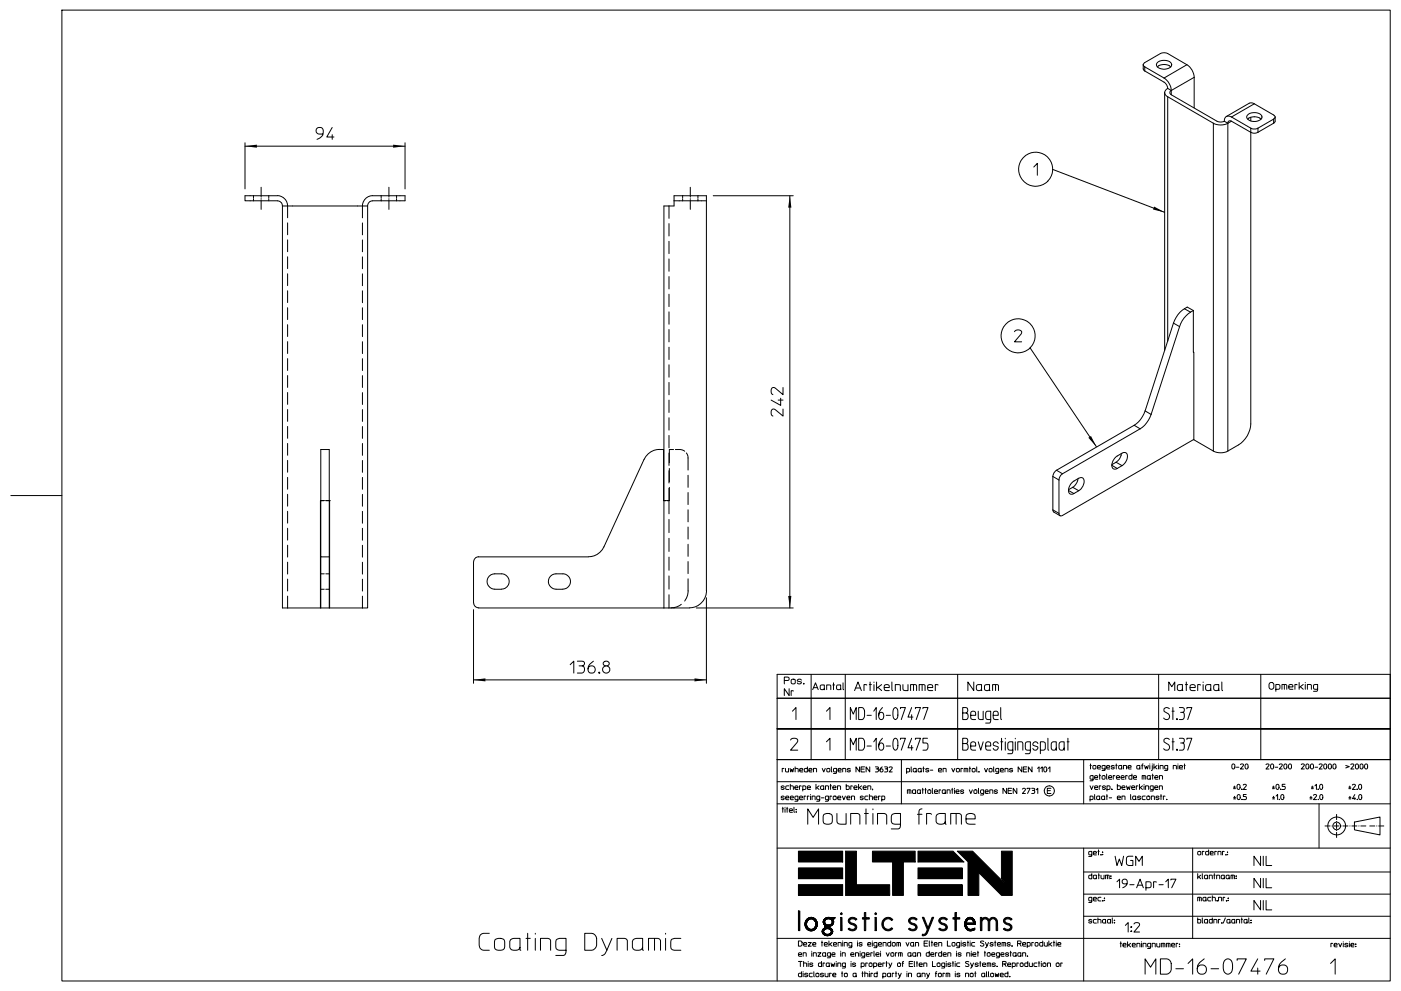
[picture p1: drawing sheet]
<svg xmlns="http://www.w3.org/2000/svg" width="420mm" height="297mm" viewBox="0 0 420 297" stroke-linecap="round" stroke-linejoin="round" font-family="sans-serif">
<g fill="none" stroke="#000" stroke-width=".3">
<path d="M18.6 3h398.2v291h-398.2zM342.7 19.4l.5-.6 4.7-2.8 1.1-.2 1.1 .2 5.7 3.4M342.7 19.4l.5 .6M342.7 19.4v1.3l.5 .6M346.9 18.8a3.1 3.1 0 0 1 4.3 .3 1.3 1.3 0 0 1-1.4 1.5 2.4 2.4 0 0 1-3.1-1.2zM355.8 19.4a4.8 4.8 0 0 1 2.2 3.8M355.8 19.4l-6.8 4M99.6 38.2l-1.6 2.9h2.1M343.2 21.3l6 3.5 .5 .6 .4 1.1M343.2 20l5.8 3.4M343.2 20v1.3M347 20a3.2 3.2 0 0 1 3.9 0"/>
<path d="M349 23.4a4.9 4.9 0 0 1 2.1 3.7M349.1 27.8l.3 .6 .7 .6M349.1 27.8v77.2M350.1 26.5l-.7 .6-.3 .7M350.1 29l13.6 7.9M350.1 26.5l1 .6M350.1 29v73.3M351.1 28.4l13.7 7.9 1.1 .3 1.1-.3M351.1 27.1l-.4 .7 .4 .6M351.1 27.1v1.3M358 23.2l-6.9 3.9M358 23.2v9.1"/>
<path d="M363.7 36.9a4.7 4.7 0 0 0 4.4 0M363.7 36.9v98.3M367 36.3l1.1 .6M367.6 34.9l.7-.1 .9 .3M367.6 34.9l-.4 .6-.2 .8M368.1 36.9v98.3M369.2 36.3l6.1 3.5 .7 .1 1.1-.3M369.2 36.3h-.8l-.3 .6M369.2 35.1l5.8 3.3M369.2 36.3l-1.1 .6M374 34.5a3.1 3.1 0 0 1 4.3 .2 1.89 1.89 0 0 1-2.6 1.7l-1.4-.5a.91 .91 0 0 1-.3-1.4zM374.1 35.7a3.2 3.2 0 0 1 3.9 0"/>
<path d="M375 38.4l.6 .3 1.5-.3M375 38.4v88.7a7.9 7.9 0 0 1-3.7 6.2l-3.2 1.9M375 35.2v1M376 31.1l6 3.5 .3 .5M376 31.1l-.8-.3-.7 .1-6.9 4M376 31.1l-6.8 4M377.1 38.4v1.2M381.8 36.9l-4.7 2.7M381.8 35.7v1.2M381.8 35.7l-4.7 2.7M382.3 35.1l-.5 .6M382.3 35.1l-.1 1.4-.4 .4"/>
<path d="M73.4 43.8h48M73.4 42.8v13.8M83.1 58.7h-9.7v1.5h9.7a1.51 1.51 0 0 1 1.6 1.5M83.1 58.6a3.1 3.1 0 0 1 3.1 3.1M96.8 40.2h-1.2a1.07 1.07 0 0 1-.4-1.9 1.07 1.07 0 0 1 1.7 .8v.6a2.09 2.09 0 0 1-1.9 2.1M99.6 40.4v1.4M111.7 58.6a3.1 3.1 0 0 0-3 3.1M111.7 58.7h9.7v1.5h-9.7a1.47 1.47 0 0 0-1.5 1.5M121.4 42.8v13.8M213.8 58.7h24M236.8 58.7v123.5M309.9 50.1l1.1-1.1v3.5"/>
<path d="M315.6 50.8l33.5 12.8M202.1 60.2h9.7M304.1 99.4a1.17 1.17 0 0 1 1.2-.6 1.17 1.17 0 0 1 1 1l-2.2 2.6h2.2M351.8 96.8l-8.5 26.4M351.8 96.8l1.8 1.1M353.6 97.9l-8.5 26.3M355.1 92.5a7.9 7.9 0 0 0-3.3 4.3M355.1 92.5l.8-.5 1.9 1.1M355.1 92.5l1.8 1.1M356.9 93.6l-1.3 1a7.6 7.6 0 0 0-2 3.3M357.8 93.1l-.9 .5M357.8 93.1v12.4"/>
<path d="M233.3 119.9h1.4M234 119.3v2.2l-2.8-1.6M234.7 116.1v2.2l-2.3-2a.73 .73 0 0 0-.8-.1 .73 .73 0 0 0-.4 .7 1.11 1.11 0 0 0 .5 1.4M308.8 104.3l19.9 29.6M357.8 105.5l.1 26.3 5.8 3.4M197.7 134.7a5.1 5.1 0 0 0-4.6 3l-12.1 26.2M197.7 134.7h1.2l.1 15.3M234.7 122.6v2.1l-2.3-1.9a.73 .73 0 0 0-.8-.2 .73 .73 0 0 0-.4 .8 1.06 1.06 0 0 0 .5 1.3M333.3 139.4l1.6 1M334.6 138.5l1.8 1.1M334.6 138.5l-1.3 .7M336.2 136l-.5 1.3-1.1 1.2"/>
<path d="M336.4 139.6a2.85 2.85 0 0 0 1.2-3.8l-.5-.2-.7 .2a4.5 4.5 0 0 0-2.9 2.8 1.18 1.18 0 0 0-.1 1.5 1.18 1.18 0 0 0 1.5 .3M336.4 139.6l-1.5 .8M340 127.5l1.8 1M340 127.5l-23.3 13.4M341.8 128.5l-23.3 13.5M343.3 123.2l-.8 1.7a6.9 6.9 0 0 1-2.5 2.6M343.3 123.2l1.8 1M345.1 124.2l-.8 1.7a6.9 6.9 0 0 1-2.5 2.6M357.9 131.7l-39.4 22.8h-.7M363.7 135.2a4.7 4.7 0 0 0 4.4 0M3.2 148.5h15.4M96.2 150v16.9h2.5"/>
<path d="M96.2 150h.1M96.2 150l-.1 32.2h-11.4v-120.5h25.5v120.5h-11.4l-.1-32.2M96.2 150v-15.3h2.5v47.5h-2.5v-15.3M98.7 150h.1M315.6 152.8l.3 .7 1.9 1M315.6 152.8l1.9 1M315.6 142.8v10M315.6 142.8l1.9 1.1M316.7 140.9l-.8 .8-.3 1.1M316.7 140.9l1.8 1.1M317.5 153.8l.3 .7M317.5 143.9v9.9"/>
<path d="M318.5 142l-.7 .8-.3 1.1M320.3 147l1.6 .9M321.6 146l1.8 1.1M321.6 146l-1.2 .8M323.2 143.5l-.5 1.3-1.1 1.2M323.4 147.1a2.94 2.94 0 0 0 1.3-3.8l-1-.1-1.8 1a2.85 2.85 0 0 0-1.2 3.8l.5 .1 .7-.2M323.4 147.1l-1.5 .8M142 168.4v12.3M143.5 166.9h32.9M143.5 166.9a1.47 1.47 0 0 0-1.5 1.5M146.6 172.7a4.2 4.2 0 0 1 4-.7 2.32 2.32 0 0 1 2 2.4 2.32 2.32 0 0 1-2.2 2.2 3.9 3.9 0 0 1-4-1.1 2.27 2.27 0 0 1 .2-2.8zM165 172.7a4.2 4.2 0 0 1 4-.7 2.32 2.32 0 0 1 2 2.4 2.32 2.32 0 0 1-2.3 2.2 3.9 3.9 0 0 1-3.9-1.1 2.27 2.27 0 0 1 .2-2.8z"/>
<path d="M181.1 163.9a5.2 5.2 0 0 1-4.7 3M211.8 177.1v-118.4h-9.7v3h-3.1v120.5M211.8 179.1v25.7M211.8 177.1a5.1 5.1 0 0 1-5.1 5.1h-63.2M142 182.7v22.1M142 180.7a1.47 1.47 0 0 0 1.5 1.5M170.9 199.2l1.1-1v3.5M173.1 198.2h1.8a.72 .72 0 0 1 .3 .8 .72 .72 0 0 1-.7 .6 1.13 1.13 0 0 1 .8 1.1 1.13 1.13 0 0 1-.9 1h-1.3M173.6 199.6h.9M177.9 198.2a2.37 2.37 0 0 0-1.3 3.3 1.1 1.1 0 0 0 1.7-.2 1.1 1.1 0 0 0-.5-1.6 1.1 1.1 0 0 0-1.5 .8M181 198.4a.85 .85 0 0 1 1.1-.2 .85 .85 0 0 1 .4 1.1 .85 .85 0 0 1-1.2 .2 .85 .85 0 0 1-.3-1.1zM181.6 199.6a1.1 1.1 0 0 0-.8 1.7 1.1 1.1 0 0 0 1.9 0 1.1 1.1 0 0 0-.8-1.7"/>
<path d="M208.7 182.2h29.1M142 203.8h69.8M179.5 201.5h.3v.2h-.3zM179.7 201.6h.1M233 209.3h183.8M233 218.4h183.8M235.1 203.9h1a.51 .51 0 0 0 .5-.5 .51 .51 0 0 0-.5-.5h-1v2.1M236.6 206.4v2.1l-1.5-2.1v2.1M237.2 203.7a.73 .73 0 0 1 1.2 .2v.7a.67 .67 0 0 1-.6 .4 .67 .67 0 0 1-.6-.4zM237.6 213.1l1-1v3.5M237.8 207.1l-.6-.1v1.5M240.2 203.8a.61 .61 0 0 0-.7-.3 .61 .61 0 0 0-.4 .6l1.1 .3a.62 .62 0 0 1-.5 .6 .62 .62 0 0 1-.7-.4"/>
<path d="M240.9 204.8l.1 .2zM240.9 204.9h.1M243.2 202.1v25.5M243.6 206.7l.9-2.1 .8 2.1M243.9 206.1h1.1M247.1 206.3l-.2 .4-.9-.2v-1.1l1.1-.1 .1 1.4M247.8 213.1l1-1v3.5M247.8 206.7v-1.4l1.2 .1 .1 1.3M249.7 205.3h.5M249.9 204.6v2.1M252 206.3l-.2 .4-.9-.2v-1.1l1.1-.1 .1 1.4M252.7 204.6v1.8l.2 .3"/>
<path d="M253.4 202.1v25.5M254.9 215.6v-3.5l.9 1.9 .9-1.9v3.5M256.2 207l1-2.6 1 2.6M256.5 206.2h1.4M257.4 212.1h1l.5 .2a2.56 2.56 0 0 1 .3 2.3l-.5 .9-1.3 .1zM259.9 205.3l-.9-.1v1.8M259.9 214.4h1.3M260.6 205.2h.6M260.8 204.4v2.6M261.9 213.1l.8-1v3.5M262 204.4v.1M262 205.2v1.8"/>
<path d="M262.8 204.4v2.6M263.2 206l1.1 1M264.3 205.2l-1.5 1.1M264.5 212.1a2.38 2.38 0 0 0-.5 3.5 1.08 1.08 0 0 0 .9-1 1.08 1.08 0 0 0-.9-1.1l-.4 .2-.2 .7M265.1 206.1h1.5a.79 .79 0 0 0-.6-.9 .79 .79 0 0 0-.9 .5l.2 1.1 1.3 .2M265.7 214.4h1.2M267.4 204.4v2.2l.2 .4M268.2 212.2h.5a2.75 2.75 0 0 1-.2 3.4h-.1a2.75 2.75 0 0 1-.2-3.4zM268.4 207v-1.8l1.5 .1v1.7M269.9 212.4v-.3h1.5l-1.2 3.5M270.7 205.2l.1 1.5 .5 .3h.9v-1.8M273 207v-1.8l1.7 .1 .1 1.7"/>
<path d="M273.3 212.1l-1.1 2.8h1.5M273.3 214.2v1.4M273.9 205.2v1.8M274.4 212.4v-.3h1.5l-1.2 3.5M275.6 207v-1.8l1.6 .1 .1 1.7M276.4 205.2v1.8M276.7 212.4v-.3h1.5l-1.3 3.5M278.1 206.1h1.5a.79 .79 0 0 0-.6-.9 .79 .79 0 0 0-.9 .5l.2 1.1 1.3 .2M281.2 205.3l-.8-.1v1.8M287.1 202.1v25.5M288.6 213.7h1a1.15 1.15 0 0 1 .1 1.9h-1.1v-3.5h1a.89 .89 0 0 1 .5 .7 .89 .89 0 0 1-.5 .9M291 214.4h1.5v-.5a.74 .74 0 0 0-.8-.8 .74 .74 0 0 0-.7 .8l.2 1.6 1.3 .1"/>
<path d="M291.9 204.4v2.6l-1.7-2.6v2.6M293.3 213.1v2.2l.5 .3h.9v-2.5M294.3 206.5l-.6 .5-.9-.2v-1.5l1.5-.1 .1 1.8M296.7 206.5l-.6 .5-.9-.2v-1.5l1.5-.1 .1 1.8M297 215.6h-.9l-.5-.3-.1-1.4 .3-.7 1.2-.1v2.9l-.4 .7h-1.1M297.6 207v-1.8l1.7 .1v1.7M297.7 214.4h1.6v-.5a.76 .76 0 0 0-.8-.8 .76 .76 0 0 0-.8 .8l.2 1.6 1.4 .1M298.4 205.2v1.8M300 212.1v3l.2 .5M347.3 202.1v25.5M350.4 207v-2.6l.9 1.4 .9-1.4v2.6M350.6 212.4a.83 .83 0 0 0-1.2-.3 .83 .83 0 0 0-.2 1.2l1 .6a.96 .96 0 0 1 .2 1.5 .96 .96 0 0 1-1.5-.2"/>
<path d="M351.4 213.1h.6M351.6 212.1v3.5M352.7 215.4l.2 .2zM352.8 215.5h.1M353.6 212.1h.9a.76 .76 0 0 1 .5 .6 .76 .76 0 0 1-.5 .8 1.33 1.33 0 0 1 0 2.1h-.9M353.9 213.5h.6M354.5 206.5l-.6 .5-.8-.2v-1.5l1.4-.1 .1 1.8M355.4 205.2h.6M355.6 204.4v2.6M355.8 212.4v-.3h1.5l-1.2 3.5M356.8 206.1h1.5a.81 .81 0 0 0-.6-.9 .81 .81 0 0 0-.9 .5l.2 1.1 1.3 .2M359.9 205.3l-.8-.1v1.8"/>
<path d="M360.7 204.4v.1M360.7 205.2v1.8M363 206.5l-.6 .5-.8-.2v-1.5l1.4-.1 .1 1.8M365.4 206.5l-.6 .5-.8-.2v-1.5l1.4-.1 .1 1.8M366.3 204.4v2.2l.2 .4M378 202.1v25.5M380.7 204.7a.73 .73 0 0 1 1.2 .4v.8a.73 .73 0 0 1-.7 .7 .73 .73 0 0 1-.8-.7v-.8zM382.5 206.6l1.1-.2-.1-1.2-1-.1v2.1M384.3 206.6v-1.5l1.4 .2 .1 1.3M385 205.1v1.5M386.4 205.9h1.2a.64 .64 0 0 0-.5-.8 .64 .64 0 0 0-.7 .5l.1 .9 1.1 .1M388.9 205.2l-.7-.1v1.5"/>
<path d="M389.5 204.5v2.1M389.8 205.8l.9 .8M390.7 205.1l-1.2 1M391.3 204.5v.1M391.3 205.1v1.5M391.9 206.6v-1.5l1.2 .2v1.3M395 206.6l-1.2-.2 .1-1.2 1.1-.1v1.7l-.2 .3-1 .1M416.8 218.4h-183.8h183.8M233 234.3h91.9M233 227.6h183.8M235 230.4l-.5-.1v1M235.1 235.8a.42 .42 0 0 0-.5-.3 .42 .42 0 0 0-.3 .5l.8 .2a.45 .45 0 0 1-.4 .5 .45 .45 0 0 1-.5-.3"/>
<path d="M235.1 238.8a.42 .42 0 0 0-.5-.3 .42 .42 0 0 0-.3 .5l.8 .3a.45 .45 0 0 1-.4 .4 .45 .45 0 0 1-.5-.3M235.5 230.3v.9l.3 .1h.6v-1M235.5 239.1h1a.47 .47 0 0 0-.4-.5 .47 .47 0 0 0-.6 .3l.2 .7 .8 .1M236.5 235.5h-.6l-.4 .3 .2 .7 .8 .1M236.9 230.3l.2 1 .3-.7 .3 .7 .2-1M236.9 235.5l.9 .2v.9M236.9 239.1h.9a.47 .47 0 0 0-.3-.5 .47 .47 0 0 0-.6 .3l.2 .7 .7 .1M236.9 235.1v1.5M237 221.8a1.17 1.17 0 0 1 1.2-.6 1.17 1.17 0 0 1 .9 .9l-2.1 2.7h2.1M238.3 236.1h.9a.48 .48 0 0 0-.3-.6 .48 .48 0 0 0-.6 .3v.7l.9 .1M238.4 230.3l.9 .1v.9M238.4 229.8v1.5"/>
<path d="M239.2 239.7l-.9-.2v-.6l.2-.3h.7v1.2l-.1 .3h-.8M239.7 239.1h.9a.47 .47 0 0 0-.4-.5 .47 .47 0 0 0-.5 .3l.1 .7 .8 .1M239.7 230.8h1a.48 .48 0 0 0-.4-.5 .48 .48 0 0 0-.6 .3l.2 .7h.8M240.2 235.6l-.5-.1v1.1M240.7 236.6l.8-.1v-.8l-.8-.2v1.6M241.6 238.7l-.5-.1v1.1M242 229.8v1.5h-.8v-.9l.8-.1M242 236.1h1a.48 .48 0 0 0-.4-.6 .48 .48 0 0 0-.6 .3l.1 .7 .9 .1M242.5 230.8h.9a.48 .48 0 0 0-.3-.5 .48 .48 0 0 0-.6 .3l.1 .7h.8M242.5 238.7l-.5-.1v1.1M243 238.1v.1M243 238.6v1.1"/>
<path d="M243.5 239.7v-1.1h.8l.1 1.1M243.9 231.3v-1l.9 .1v.9M244.6 235.1v1.5M244.9 236l.6 .6M245.5 235.5l-.9 .7M245.7 239.7l-.8-.1v-.9l.8-.1v1.2l-.1 .3h-.8M246.2 239.1h.8M246.5 230.3l.4 1 .5-1M246.9 236.3l-.2 .3h-.5l-.2-.8 .3-.3h.6l.1 1.1M247.5 236.6v-1.1l.9 .2v.9M247.8 222.3l1-1v3.5M247.9 230.4a.55 .55 0 0 1 .9 .2v.4a.48 .48 0 0 1-.5 .4 .48 .48 0 0 1-.4-.4z"/>
<path d="M248.4 239.7l-.9-.1v-.9l.9-.1v1.2l-.2 .3h-.8M248.8 235.5h.4M249 235.1v1.5M249.2 229.8v1.3l.2 .2M249.3 238.7l-.5-.1v1.1M249.7 236.1h.9a.48 .48 0 0 0-.3-.6 .48 .48 0 0 0-.6 .3l.1 .7 .8 .1M249.9 238.7h.7l.1 .7a.48 .48 0 0 1-.5 .3 .48 .48 0 0 1-.4-.3zM250.8 231.3l-.9-.1 .1-.9h.8v1.2l-.2 .3h-.7M251.1 236.6v-1.1l.9 .2v.9M251.1 239.1h1a.47 .47 0 0 0-.4-.5 .47 .47 0 0 0-.6 .3l.1 .7 .9 .1M251.2 230.8h1a.48 .48 0 0 0-.4-.5 .48 .48 0 0 0-.6 .3l.2 .7h.8M252.5 238.6l.5 1.1 .4-1.1"/>
<path d="M252.6 231.3v-1l.9 .1v.9M253.7 235.1v1.5l.9-.1v-.8l-.9-.2M253.9 239.1h.9a.47 .47 0 0 0-.3-.5 .47 .47 0 0 0-.6 .3l.1 .7 .8 .1M254.9 224.8v-3.5l.9 1.9 .9-1.9v3.5M254.9 230.5a.42 .42 0 0 0-.5-.3 .42 .42 0 0 0-.3 .5l.8 .2a.47 .47 0 0 1-.4 .5 .47 .47 0 0 1-.5-.3M255.3 239.7v-1.1h.8l.1 1.1M255.6 235.6l-.5-.1v1.1M256 236.1h.9a.48 .48 0 0 0-.3-.6 .48 .48 0 0 0-.6 .3l.1 .7 .8 .1M257.4 235.1v1.5M257.4 221.3h1.3l.4 .7a3.3 3.3 0 0 1-.1 2.4l-.3 .4h-1.3zM257.6 236l.7 .6M257.7 229.8v1.5l-1.1-1.5v1.5"/>
<path d="M258.1 230.5h.9M258.3 235.5l-.9 .7M258.8 236.1h.9a.48 .48 0 0 0-.4-.6 .48 .48 0 0 0-.5 .3l.1 .7 .8 .1M258.8 238.8a.42 .42 0 0 0-.5-.3 .42 .42 0 0 0-.3 .5l.8 .3a.46 .46 0 0 1-.4 .4 .46 .46 0 0 1-.5-.3M259.2 229.8h-1.1v1.5h1.1M259.9 223.6h1.3M260.1 236.6v-1.1l.9 .2 .1 .9M260.2 238.6h-.8l-.1 .3 .1 .7 .8 .1M260.6 238.6l.8 .1 .1 1M260.6 238.1v1.6M260.7 229.8v1.5l-1.1-1.5v1.5M261.6 236.5l-.1 .2"/>
<path d="M261.9 222.3l.8-1v3.5M262 239.1h.9a.47 .47 0 0 0-.3-.5 .47 .47 0 0 0-.6 .3l.1 .7 .8 .1M262.4 229.8l.9 .1v.4l-.3 .1a.48 .48 0 0 1 .4 .5 .48 .48 0 0 1-.4 .4h-.6M262.6 230.4h.4M263.9 238.7l-.5-.1v1.1M264.3 239.7l.8-.1v-.9l-.8-.1v1.5M264.5 229.8a.92 .92 0 0 0-.5 1.5 .48 .48 0 0 0 .7-.2 .48 .48 0 0 0-.3-.6 .48 .48 0 0 0-.6 .3M264.5 221.3a2.34 2.34 0 0 0-.5 3.5 1.08 1.08 0 0 0 1-1.1 1.08 1.08 0 0 0-1-1l-.4 .3-.2 .6M265.2 229.8l.9 .1v.4l-.3 .1a.48 .48 0 0 1 .3 .5 .48 .48 0 0 1-.4 .4h-.5M265.4 230.4h.4M265.7 223.6h1.2M266.6 230a.46 .46 0 0 1 .5-.2 .46 .46 0 0 1 .3 .6l-.8 .9h.9"/>
<path d="M268 221.5l.7-.2a2.75 2.75 0 0 1-.2 3.5h-.1a2.49 2.49 0 0 1-.4-3.3zM269.9 221.6v-.3h1.5l-1.2 3.5M270.2 227.6v13.3M271.8 231.3l.9-.1-.1-.8-.8-.1v1.5M272 237.8v-1.1h1l.1 1.1M272.6 236.7v1.1M273.2 229.8l.1 1.5M273.3 221.3l-1.1 2.8h1.5M273.3 223.4v1.4M274.4 221.6v-.3h1.5l-1.2 3.5M274.5 237.5l-.2 .3-.7-.1v-.8l.9-.2v1.1M274.7 231.1l-.3 .2-.6-.1v-.8l.9-.1 .1 1"/>
<path d="M275.9 237.5l-.3 .3-.5-.1v-.8l.8-.2 .1 1.1M276.2 231.1l-.4 .2-.5-.1v-.8l.9-.1v1M276.4 236.7h.4M276.6 236.3v1.5M276.7 230.3h.4M276.8 229.8v1.5M277.3 236.7h.4M277.5 236.3v1.5M278.1 221.3h-1.4v1.4h.9a1.29 1.29 0 0 1 0 2.1h-.9M278.2 236.9a.51 .51 0 0 1 .8 .1v.5a.48 .48 0 0 1-.4 .3 .48 .48 0 0 1-.5-.3zM278.4 230.5a.42 .42 0 0 0-.5-.3 .42 .42 0 0 0-.3 .5l.8 .2a.47 .47 0 0 1-.3 .5 .47 .47 0 0 1-.6-.3M278.9 230.8h.7"/>
<path d="M279.5 236.3l.2 1.5M280.1 237.3h1a.48 .48 0 0 0-.4-.6 .48 .48 0 0 0-.6 .3l.1 .7 .9 .1M281.3 230.8h1a.48 .48 0 0 0-.4-.5 .48 .48 0 0 0-.6 .3l.1 .7h.9M282 236.8l-.5-.1v1.1M282.7 231.3v-1l.9 .1v.9M283.4 237.5l-.4 .3-.5-.1v-.8l.9-.2 .1 1.1M283.9 237.8v-1.1h.8l.1 1.1M285.3 236.7h.4M285.3 230.3l.5 1 .4-1M285.5 236.3v1.5M286.1 236.3v.1M286.1 236.7v1.1"/>
<path d="M286.6 237.3h.9a.48 .48 0 0 0-.3-.6 .48 .48 0 0 0-.6 .3l.1 .7 .8 .1M286.7 230.4a.55 .55 0 0 1 .9 .2v.4a.48 .48 0 0 1-.4 .4 .48 .48 0 0 1-.5-.4zM288.6 230.4l-.5-.1v1M288.6 222.8h1a1.15 1.15 0 0 1 .1 2h-1.1v-3.5h1a.86 .86 0 0 1 .5 .7 .86 .86 0 0 1-.5 .8M288.9 237a.42 .42 0 0 0-.5-.3 .42 .42 0 0 0-.3 .5l.8 .2a.45 .45 0 0 1-.4 .5 .45 .45 0 0 1-.5-.3M289 231.3v-1l1.1 .1v.9M289.6 230.3v1M290.6 236.7l.4 1.1 .5-1.1M290.6 230.3h.4M290.7 229.8v1.5M291 223.6h1.5v-.6a.74 .74 0 0 0-.8-.7 .74 .74 0 0 0-.7 .7l.2 1.6 1.3 .2M291.5 230.4a.55 .55 0 0 1 .8 .2v.4a.48 .48 0 0 1-.4 .4 .48 .48 0 0 1-.5-.4z"/>
<path d="M292.1 236.7l.7 .1 .1 .7a.48 .48 0 0 1-.5 .3 .48 .48 0 0 1-.4-.3zM292.8 229.8l.1 1.5M293.3 222.3l.7 2.5 .7-2.5M293.3 236.3l.2 1.5M293.5 231.3h.1M294.9 237.8l-.8-.1-.2-.7 .2-.3h.8v1.2l-.3 .4h-.7M295.1 230.3l.5 1 .5-1M295.3 237.3h1a.48 .48 0 0 0-.4-.6 .48 .48 0 0 0-.6 .3l.2 .7 .8 .1M295.5 223.6h1.5v-.6a.76 .76 0 0 0-.8-.7 .76 .76 0 0 0-.7 .7l.2 1.6 1.3 .2M296.5 230.4a.55 .55 0 0 1 .9 .2v.4a.48 .48 0 0 1-.4 .4 .48 .48 0 0 1-.5-.4zM296.7 237.8v-1.1l.9 .2v.9M297.9 229.8l.1 1.5"/>
<path d="M299 237a.42 .42 0 0 0-.5-.4 .42 .42 0 0 0-.3 .6l.8 .2a.46 .46 0 0 1-.4 .4 .46 .46 0 0 1-.5-.2M299.3 222.8a.74 .74 0 0 0-1-.4 .74 .74 0 0 0-.4 1l1.1 .4a.72 .72 0 0 1-.3 1 .72 .72 0 0 1-1-.5M299.4 231.3l-.8-.1-.1-.6 .2-.3h.7v1.2l-.1 .3h-.8M299.9 230.8h.9a.48 .48 0 0 0-.3-.5 .48 .48 0 0 0-.6 .3l.1 .7h.8M300 222.3h.6M300.2 221.3v3.5M301.3 231.3v-1l.9 .1v.9M301.4 221.3v.1M301.4 222.3v2.5M301.8 236.3v1.5l-1.1-1.5v1.5M302.2 237h.9M303.3 236.3h-1.1v1.5h1.1"/>
<path d="M303.6 230.5a.42 .42 0 0 0-.6-.3 .42 .42 0 0 0-.2 .5l.7 .2a.47 .47 0 0 1-.3 .5 .47 .47 0 0 1-.6-.3M303.6 224.8h-.9l-.5-.3-.1-1.5 .3-.6 1.2-.1v2.9l-.2 .6-1.3 .1M304.4 221.3v.1M304.4 222.3v2.5M304.8 236.3v1.5l-1.1-1.5v1.5M305.1 224.8v-2.5l1.4 .1 .1 .4v2M306.3 229.8v1.5l-1.1-1.5v1.5M306.5 236.5a.45 .45 0 0 1 .6-.3 .45 .45 0 0 1 .2 .6l-.8 1h.9M306.8 230.5h.9M307.8 229.8h-1v1.5h1M307.9 236.4v-.1h.9l-.8 1.5M308.9 224.8h-1l-.5-.3 .2-2 1.3-.2v2.9l-.2 .6-1.3 .1"/>
<path d="M309.3 236.3h.5a.32 .32 0 0 1 .4 .3 .32 .32 0 0 1-.3 .3 .47 .47 0 0 1 .3 .5 .47 .47 0 0 1-.4 .4h-.5M309.4 229.8v1.5l-1.1-1.5v1.5M309.5 236.9h.4M310.7 236.7l.4-.4v1.5M311 230.3l.5-.5v1.5M311.1 222.8a.74 .74 0 0 0-.9-.4 .74 .74 0 0 0-.4 1l1.1 .4a.72 .72 0 0 1-.3 1 .72 .72 0 0 1-1-.5M311.9 224.8h.9l.5-.3-.1-2-1.3-.2v3.6M312 230.3l.5-.5v1.5M313 230a.46 .46 0 0 1 .6-.1 .46 .46 0 0 1 .2 .5v.4a.47 .47 0 0 1-.4 .5 .47 .47 0 0 1-.5-.5zM314 237h.9M314.1 221.3v3l.1 .5h.2M314.3 230.3l.4-.5v1.5"/>
<path d="M315.1 236.3h-1.1v1.5h1.1M316.7 224.2a.77 .77 0 0 1-.8 .6 .77 .77 0 0 1-.8-.6l.2-1.6 .4-.3h1l.1 2.5M319 224.2a.77 .77 0 0 1-.7 .6 .77 .77 0 0 1-.8-.6l.1-1.6 .5-.3h.9l.1 2.5M319.9 222.3h.6M320.1 221.3v3.5M324.9 227.6v13.3M326.8 235.5l.4 1.1 .5-1.1M326.8 239.6l.9-.1-.1-.8-.8-.1v1.5M326.8 229.4h.4M326.9 228.9v1.6M327.7 229.5a.55 .55 0 0 1 .8 .2v.4a.48 .48 0 0 1-.4 .4 .48 .48 0 0 1-.5-.4zM327.7 233.5h-.8l-.1-.7 .2-.3 .7-.1v1.3l-.1 .3h-.8"/>
<path d="M328.2 233h.9a.48 .48 0 0 0-.4-.6 .48 .48 0 0 0-.5 .4l.1 .7h.8M328.2 236h.9a.47 .47 0 0 0-.4-.5 .47 .47 0 0 0-.5 .3l.1 .8h.8M328.2 238.1l.1 1.5M329 229.9h.9a.48 .48 0 0 0-.3-.5 .48 .48 0 0 0-.6 .3l.1 .7 .8 .1M329.5 232.4h.4M329.7 239.4l-.3 .2-.6-.1v-.8l.9-.1v1M329.7 232v1.5M330 235.6l-.5-.1v1.1M330.4 232.6a.51 .51 0 0 1 .9 .2v.4a.48 .48 0 0 1-.5 .3 .48 .48 0 0 1-.4-.3zM331.2 239.4l-.4 .2-.5-.1v-.8l.9-.1v1M331.3 230.5l-.9-.2 .1-.8 .8-.1v1.2l-.1 .3h-.8M331.4 235.8a.42 .42 0 0 0-.5-.3 .42 .42 0 0 0-.3 .5l.8 .2a.45 .45 0 0 1-.4 .5 .45 .45 0 0 1-.5-.3"/>
<path d="M331.7 238.6h.4M331.8 229.9h.9a.48 .48 0 0 0-.4-.5 .48 .48 0 0 0-.5 .3l.1 .7 .8 .1M331.8 232l.1 1.5M331.8 238.1v1.5M331.9 236.6l.8-.2v-.8l-.8-.1v1.6M332.4 233h.9a.48 .48 0 0 0-.4-.6 .48 .48 0 0 0-.5 .4l.1 .7h.8M332.5 239.1h.8M333.2 236.5l.2 .1zM333.3 236.6h.1M334 229.6a.42 .42 0 0 0-.5-.2 .42 .42 0 0 0-.3 .5l.8 .1a.45 .45 0 0 1-.4 .5 .45 .45 0 0 1-.5-.3M334.2 232.5l-.5-.1v1.1M334.5 229.4h.4"/>
<path d="M334.6 228.9v1.6M334.7 233h.9a.49 .49 0 0 0-.3-.6 .49 .49 0 0 0-.6 .4l.1 .7h.8M335 235.1v1.5h.7l.2-.3-.1-.7-.8-.1M335 239.1h.9a.47 .47 0 0 0-.4-.5 .47 .47 0 0 0-.5 .3l.1 .7h.8M336.1 233h.9a.48 .48 0 0 0-.3-.6 .48 .48 0 0 0-.6 .4l.1 .7h.8M336.3 230.2l-.2 .2h-.7v-.9l.9-.1v1.1M336.3 236h1a.47 .47 0 0 0-.4-.5 .47 .47 0 0 0-.6 .3l.1 .7 .9 .1M336.3 239.6v-1l.9 .1 .1 .9M336.8 230.5v-1.1l.9 .1v1M337.7 235.5l.3 1.1 .2-.8 .4 .8 .2-1.1M338 232.5l-.5-.1v1.1M338.2 229.9h.9a.48 .48 0 0 0-.4-.5 .48 .48 0 0 0-.5 .3v.6l.9 .2"/>
<path d="M338.9 238.1l.2 1.5M339.3 236h.9a.47 .47 0 0 0-.4-.5 .47 .47 0 0 0-.5 .3l.1 .8h.8M339.3 232v1.5h-.8v-.9l.8-.2M339.8 233h.9a.48 .48 0 0 0-.3-.6 .48 .48 0 0 0-.6 .4l.1 .7h.8M340.5 239.4l-.4 .2-.4-.1v-.8l.8-.1 .1 1M341.1 235.6l-.5-.1v1.1M341.6 235.1v1.5M341.7 230.2l-.2 .2h-.6v-.9l.8-.1 .1 1.1M341.8 236l.7 .6M341.9 238.8a.42 .42 0 0 0-.5-.3 .42 .42 0 0 0-.3 .5l.8 .3a.47 .47 0 0 1-.4 .4 .47 .47 0 0 1-.5-.3M342.2 229.5h.5M342.4 233.5v-1.1l1 .2 .1 .9"/>
<path d="M342.5 235.5l-.9 .7M342.7 228.9l-.3 .3v1.3M342.9 232.4v1.1M343 235.1h.1M343 235.5v1.1M343.1 229.4l.3 1.1 .3-.8 .3 .8 .2-1.1M343.3 238.6h-.7l-.2 .3 .1 .7h.8M343.4 236.6v-1.1h.8l.1 1.1M343.8 238.7a.54 .54 0 0 1 .9 .2v.5a.51 .51 0 0 1-.5 .2 .51 .51 0 0 1-.4-.2zM344.7 228.9v.1M344.7 229.4v1.1M344.8 233.3l-.1 .2-.7-.1v-.8l.8-.2 .1 1.1"/>
<path d="M345.2 239.6v-1l.8 .1 .1 .9M345.4 232.4h.4M345.4 229.4v1.2l-.2 .3M345.4 228.9v.1M345.5 232v1.5M345.7 236.6l-.9-.2 .1-.8 .8-.1v1.2l-.1 .3-.8 .1M345.9 228.9v1.6M346.2 236h.9a.47 .47 0 0 0-.4-.5 .47 .47 0 0 0-.5 .3l.1 .7 .8 .1M346.2 229.9l.7 .6M346.2 233h.9a.48 .48 0 0 0-.3-.6 .48 .48 0 0 0-.6 .4l.1 .7h.8M346.9 229.4l-1 .7M347.3 228.9v.1"/>
<path d="M347.3 229.4v1.1M347.5 238.8a.42 .42 0 0 0-.6-.3 .42 .42 0 0 0-.3 .5l.8 .3a.47 .47 0 0 1-.4 .4 .47 .47 0 0 1-.5-.3M347.6 236.6v-1.1h.8l.1 1.1M347.6 233.5v-1.1l.9 .2v.9M347.8 230.5v-1.1l.9 .1v1M347.9 238.6h.4M348.1 238.1v1.5M349.2 238.7l-.4-.1v1M349.8 239.6h.1M350.1 230.5l-.9-.2v-.8l.9-.1v1.2l-.2 .3h-.8M350.6 221.6a.82 .82 0 0 0-1.2-.3 .82 .82 0 0 0-.2 1.2l1 .6a.95 .95 0 0 1 .1 1.5 .95 .95 0 0 1-1.4-.2M351.4 222.3h.6"/>
<path d="M351.6 221.3v3.5M351.7 230.5v-1.1l1 .2v.9M352.7 224.5l.2 .3zM352.8 224.8h.1M353.1 228.9v.1M353.1 229.4v1.1M353.6 221.3h.9a.73 .73 0 0 1 .5 .6 .73 .73 0 0 1-.5 .8 1.33 1.33 0 0 1 0 2.1h-.9M353.6 229.9h.9a.48 .48 0 0 0-.3-.5 .48 .48 0 0 0-.6 .3l.1 .7 .8 .1M353.9 222.7h.6M355 229.4h.3M355.1 228.9v1.6M355.8 221.6v-.3h1.5l-1.2 3.5"/>
<path d="M369.4 229.1a.46 .46 0 0 1 .6-.1 .46 .46 0 0 1 .2 .5v.4a.47 .47 0 0 1-.5 .6 .47 .47 0 0 1-.4-.6zM369.8 236.4h.6M369.8 235.9h.6M369.8 239.4h.6M369.8 239h.6M370.1 235.6v.6M370.1 238.7v.6M370.7 229.9h.7M371 238.3a.46 .46 0 0 1 .5-.1 .46 .46 0 0 1 .3 .5v.4a.47 .47 0 0 1-.5 .5 .47 .47 0 0 1-.4-.5zM371 235.2a.47 .47 0 0 1 .6-.1 .47 .47 0 0 1 .2 .6v.3a.48 .48 0 0 1-.5 .6 .48 .48 0 0 1-.5-.6zM371.9 229.2a.45 .45 0 0 1 .5-.3 .45 .45 0 0 1 .3 .6l-.8 1h.9M372.2 236.5l.1 .1z"/>
<path d="M372.3 236.6h.1M372.4 239.6h.1M372.3 239.6h.1M372.7 235.3a.45 .45 0 0 1 .6-.3 .45 .45 0 0 1 .3 .6l-.9 1h.9M373.5 229.1a.44 .44 0 0 1 .5-.1 .44 .44 0 0 1 .2 .5v.4a.47 .47 0 0 1-.5 .6 .47 .47 0 0 1-.5-.6zM373.6 238.1h-.9v.6h.6a.48 .48 0 0 1 .4 .5 .48 .48 0 0 1-.4 .4h-.6M379.5 229.2a.45 .45 0 0 1 .6-.3 .45 .45 0 0 1 .3 .6l-.9 1h.9M381 229.1a.46 .46 0 0 1 .6-.1 .46 .46 0 0 1 .2 .5v.4a.48 .48 0 0 1-.4 .6 .48 .48 0 0 1-.5-.6zM381.5 236.4h.6M381.5 235.9h.6M381.5 239.4h.6M381.5 239h.6"/>
<path d="M381.7 235.6v.6M381.8 238.7v.6M382.3 229.9h.7M382.6 238.6l.4-.5v1.5M382.6 235.3a.45 .45 0 0 1 .6-.2 .45 .45 0 0 1 .2 .6v.6a.46 .46 0 0 1-.6 .3 .46 .46 0 0 1-.3-.6zM383.6 239.6h.1M383.5 229.2a.45 .45 0 0 1 .6-.3 .45 .45 0 0 1 .3 .6l-.9 1h.9M383.5 239.6h.1M383.9 236.5l.1 .1zM384 236.6h.1M384.2 238.2a.44 .44 0 0 1 .5 0 .44 .44 0 0 1 .2 .5v.4a.47 .47 0 0 1-.5 .5 .47 .47 0 0 1-.4-.5zM385.1 229.1a.44 .44 0 0 1 .5-.1 .44 .44 0 0 1 .2 .5v.4a.47 .47 0 0 1-.5 .6 .47 .47 0 0 1-.4-.6z"/>
<path d="M385.2 235.1h-.8v.6h.6a.49 .49 0 0 1 .3 .4 .49 .49 0 0 1-.3 .5h-.6M386.5 229.1a.44 .44 0 0 1 .5-.1 .44 .44 0 0 1 .2 .5v.4a.47 .47 0 0 1-.5 .6 .47 .47 0 0 1-.4-.6zM390.1 229.2a.46 .46 0 0 1 .6-.3 .46 .46 0 0 1 .2 .6l-.8 1h.9M391.7 229.1a.47 .47 0 0 1 .5-.1 .47 .47 0 0 1 .2 .5v.4a.47 .47 0 0 1-.5 .6 .47 .47 0 0 1-.4-.6zM392.7 239.4h.6M392.7 239h.6M393 229.1a.46 .46 0 0 1 .5-.1 .46 .46 0 0 1 .3 .5v.4a.47 .47 0 0 1-.5 .6 .47 .47 0 0 1-.4-.6zM393 238.7v.6M393.1 236.4h.6M393.1 235.9h.6M393.4 235.6v.6M393.8 238.4a.45 .45 0 0 1 .5-.3 .45 .45 0 0 1 .3 .6l-.8 .9h.9"/>
<path d="M394.2 235.5l.5-.4v1.5M394.2 229.9h.8M395.1 236.5l.1 .1zM395.2 236.6h.1M395.3 239.6h.1M395.2 239.6h.1M395.5 229.2a.46 .46 0 0 1 .5-.3 .46 .46 0 0 1 .3 .6l-.8 1h.9M395.8 235.2a.45 .45 0 0 1 .6-.1 .45 .45 0 0 1 .1 .6v.6a.46 .46 0 0 1-.6 .3 .46 .46 0 0 1-.3-.6zM395.9 238.2a.44 .44 0 0 1 .5 0 .44 .44 0 0 1 .2 .5v.4a.47 .47 0 0 1-.5 .5 .47 .47 0 0 1-.5-.5zM396.9 229.1a.46 .46 0 0 1 .6-.1 .46 .46 0 0 1 .3 .5v.4a.47 .47 0 0 1-.5 .6 .47 .47 0 0 1-.5-.6zM398.3 229.1a.46 .46 0 0 1 .6-.1 .46 .46 0 0 1 .2 .5v.4a.47 .47 0 0 1-.4 .6 .47 .47 0 0 1-.5-.6zM399.7 229.1a.46 .46 0 0 1 .6-.1 .46 .46 0 0 1 .2 .5v.4a.47 .47 0 0 1-.4 .6 .47 .47 0 0 1-.5-.6z"/>
<path d="M403.4 229.4l1.1 .4-1.1 .3M404.4 236.4h.6M404.4 235.9h.6M404.4 239.4h.6M404.4 239h.6M404.6 235.6v.6M404.7 238.7v.6M405 229.2a.46 .46 0 0 1 .5-.3 .46 .46 0 0 1 .3 .6l-.8 1h.9M405.4 235.3a.45 .45 0 0 1 .6-.3 .45 .45 0 0 1 .3 .6l-.9 1h.9M406.2 238.1l-.8 1.3h1M406.2 239v.6M406.4 229.1a.46 .46 0 0 1 .6-.1 .46 .46 0 0 1 .2 .5v.4a.47 .47 0 0 1-.4 .6 .47 .47 0 0 1-.5-.6z"/>
<path d="M406.8 236.5l.1 .1zM406.9 236.6h.1M406.8 239.5l.2 .1zM406.9 239.6h.1M407.5 235.2a.45 .45 0 0 1 .5-.1 .45 .45 0 0 1 .2 .6v.6a.46 .46 0 0 1-.6 .3 .46 .46 0 0 1-.3-.6zM407.5 238.2a.44 .44 0 0 1 .5 0 .44 .44 0 0 1 .2 .5v.4a.47 .47 0 0 1-.4 .5 .47 .47 0 0 1-.5-.5zM407.8 229.1a.46 .46 0 0 1 .6-.1 .46 .46 0 0 1 .2 .5v.4a.47 .47 0 0 1-.4 .6 .47 .47 0 0 1-.5-.6zM409.3 229.1a.44 .44 0 0 1 .5-.1 .44 .44 0 0 1 .2 .5v.4a.47 .47 0 0 1-.5 .6 .47 .47 0 0 1-.4-.6zM416.8 227.6h-183.8h183.8M416.8 227.6v-25.5h-183.8v91.9M233 240.9h183.8M233 254.2h183.8"/>
<path d="M234.5 242.4h.4M234.7 241.9v1.5M235.3 241.9v.1M235.3 242.4v1M235.8 242.4h.4M236 241.9v1.5M236.6 242.9h1a.48 .48 0 0 0-.4-.5 .48 .48 0 0 0-.6 .3l.1 .7h.9M238 241.9v1.3l.2 .2M238.7 243.4h.1M238.7 242.7h.1M238.7 243.3h.1M238.7 242.6h.1"/>
<path d="M239.4 255.1h13.2v3.2h-13.2zM242.1 247v-4.6l1.7 2.6 1.6-2.6v4.6M246.9 244.3a1.59 1.59 0 0 1 2.6 .4v1.4a1.47 1.47 0 0 1-1.4 1 1.47 1.47 0 0 1-1.3-1zM250.9 243.8v2.3a.96 .96 0 0 0 1 .9h1.7v-3.2M253.5 255.1h3.3v10h9.9v3.3h-13.2zM255 247v-3.2h2.1l.6 .4 .1 2.8M259.2 243.8h1.1M259.6 242.4v4.6M261.5 255.1h12.9v3.2h-3.6v10.1h-3.2v-10.1h-6.1zM261.7 242.4v.3M261.7 243.8v3.2M263.1 247v-3.2h2l.6 .4 .1 2.8"/>
<path d="M269.9 247h-1.6a.96 .96 0 0 1-1.1-.9v-1.4a1.03 1.03 0 0 1 1.1-.9h1.6v3.7l-.3 .8-.3 .1h-2.1M275 244h1.4M275.2 255.1h10.5l3.3 3.2h-13.8zM276.4 242.4l-.6 .2-.3 .6v3.8M279.3 244l-.4-.2h-1.1v3.2M283.4 246.2a1.57 1.57 0 0 1-2.8 0v-1.6l.3-.4 .8-.4h1.7v3.1l.2 .1M285 247v-3.2h2.5l.6 .4 .1 2.8M286.6 243.8v3.2M287 255.1h4.6l10.1 10.1-1.5-2.1v-8h3.3v13.3h-3.3l-6.8-6.9v6.9h-3.2v-10.1zM289.6 245.4h2.7a1.48 1.48 0 0 0-.8-1.6 1.48 1.48 0 0 0-1.8 .5 2.56 2.56 0 0 0 .2 2.5l2.4 .2M324.9 254.2v39.8M327.3 256.2l-.9-.1 .1-.9h.8v1.2l-.1 .2-.8 .1"/>
<path d="M327.8 255.7h.9a.48 .48 0 0 0-.4-.5 .48 .48 0 0 0-.5 .2v.7l.9 .1M329.1 255.2h.4M329.3 254.7v1.5M330.1 256.2h.1M330.5 256l.1 .1zM330.5 255.3l.1 .1zM330.5 256.1h.1M334.3 256.6l.6 2.8 .7-1.9 .7 1.9 .5-2.8M339.6 256.6l-1.5 .1-.3 .3-.1 .5 .1 1.5 .6 .4h1.2v-1.5h-.7M340.5 259.4v-2.8l1 1.6 .9-1.6v2.8M357.5 254.2v27M359.1 255.3a.54 .54 0 0 1 .9 .1v.5a.48 .48 0 0 1-.5 .3 .48 .48 0 0 1-.4-.3z"/>
<path d="M361 255.2h-.6v1M362.3 254.7v1.5l-.8-.1v-.8l.8-.1M362.8 255.7h.9a.48 .48 0 0 0-.3-.5 .48 .48 0 0 0-.6 .2l.1 .7 .8 .1M364.7 255.2h-.5v1M365.1 256.2v-1l.9 .1v.9M367 255.2h-.5v1M367.6 256.2h.1M367.5 256.2h.1M367.9 256.1h.1M367.9 255.4h.1M368 256.1h.1M368 255.4h.1"/>
<path d="M377.9 256.6v2.8l-2-2.8v2.8M378.7 256.6v2.8M379.6 256.6v2.8h1.6M395.4 240.9v13.3M397.2 247.5h1.5M399.3 247.5h.1M399.9 247.5h1.5M400.7 244.1v1.5M400.7 246.2h.1M400.7 246.8v1.5M400.7 248.8v.1M400.7 249.4v1.6"/>
<path d="M402 247.5h.1M402.6 247.5h1.5M404.7 247.5h.1M405.3 247.5h1.5M406 246.4l7.7-1.5v5.3l-7.7-1.5zM407.4 247.5h.1M408 247.5h1.5M410.6 247.5h1.6M412.7 247.5h.1M413.3 247.5h1.5M146.7 279.7h-1.7a1.44 1.44 0 0 0-1.3 1.5v2.1a1.45 1.45 0 0 0 1.3 1.5h1.7M158.2 279.7v5.1"/>
<path d="M160.5 279.7v.3M175.3 279.7h2a1.68 1.68 0 0 1 1.6 1.5v2.1l-.7 1.1-.9 .4h-2zM199.5 279.7v.3M239.4 273h.4v5.9h-.4zM239.4 260.1h13.2v3.2h-13.2zM239.4 265.1h13.2v3.3h-13.2zM241.3 277.1h.5M241.3 277h.5M241.3 276.9h.5M241.3 276.8h.5M241.4 277.4h.4M241.4 277.3h.4"/>
<path d="M241.4 277.2h.4M241.4 276.7h.4M241.4 276.6h.4M241.4 277.6h.5M241.4 277.5h.5M241.4 276.4h.5M241.4 277.7h.5M241.4 276.3h.5M241.5 277.7h.5M241.5 276.2h.5M241.5 277.8h.5M241.5 277.9h.6"/>
<path d="M241.6 278h.5M241.6 275.9h.5M241.7 278.1l.6 .1M241.7 278.2h.7M241.8 278.3h.7M241.8 278.3l.7 .1M241.9 276.5h-.5M241.9 278.4h.7M241.9 276.3h-.5M242 278.5h1M242 278.5h2.3M242 276.1h-.5"/>
<path d="M242 275.4h2.3M242.1 275.3a1.97 1.97 0 0 1 2.9 1.4 1.97 1.97 0 0 1-2.4 2.2 2.12 2.12 0 0 1-.5-3.6zM242.1 276h-.6M242.1 278.6h2.1M242.1 275.9l-.5 .1M242.1 275.3h2.1M242.2 275.8a1.54 1.54 0 0 1 2.3 .4 1.54 1.54 0 0 1-.8 2.2 1.56 1.56 0 0 1-1.8-.6 1.56 1.56 0 0 1 .3-2zM242.2 275.8h-.5M242.3 278.7h1.8M242.3 275.2h1.8M242.4 275.7l-.7 .1M242.4 275.2h1.6"/>
<path d="M242.4 278.8h1.5M242.4 275.6l-.6 .1M242.5 278.9h1.3M242.5 275.6h-.7M242.5 275.1h1.3M242.6 275.5h-.7M242.8 275h.7M242.9 278.9h.6M243 275.4h-1M243.4 275.4h1M243.7 275.5h.7M243.8 275.6h.7"/>
<path d="M243.9 275.6l.7 .1M244 275.7h.7M244.1 275.8h.6M244.2 278.1h.5M244.2 275.9h.5M244.2 278h.6M244.2 275.9h.6M244.3 277.9h.5M244.3 276h.5M244.3 277.8h.5M244.3 276.1h.5M244.4 278.5h-1"/>
<path d="M244.4 277.7h.5M244.4 276.2h.5M244.4 276.2l.5 .1M244.4 278.4h-.7M244.4 276.3h.5M244.5 277.5h.4M244.5 276.4h.4M244.5 278.3l-.7 .1M244.5 277.4h.5M244.5 277.3h.5M244.5 276.6h.5M244.5 276.5h.5"/>
<path d="M244.5 277.2h.5M244.5 277.1h.5M244.5 276.8h.5M244.5 276.7h.5M244.6 278.3h-.7M244.6 277h.4M244.6 276.9h.4M244.7 278.2h-.7M244.7 278.1l-.6 .1M244.9 277.6h-.5M245 277.4l-.5 .1M246.5 279.1h.4"/>
<path d="M246.5 279.3l.4 .1M246.5 279.2h.4M246.5 278.9h.4M246.5 279.5h.5M246.5 279.4h.4M246.6 279.5l.5 .1M246.6 279.7h.6M246.6 279.6h.5M246.7 279.7l.5 .1M246.7 279.8l.7 .1M246.8 276.3l.4 .1M246.8 279.9l.8 .1"/>
<path d="M246.8 276.5h.5M246.8 276.4h.4M246.8 276.2h.4M246.8 276.6h.5M246.8 276h.5M246.9 276.8l.5 .1M246.9 276.8h.5M246.9 276.7h.4M246.9 280h1.1M246.9 276.9h.6M246.9 278.3h2.3M246.9 279h-.4"/>
<path d="M247 278.9h-.5M247 278.8h-.4M247 278.2h2.1M247 277h.6M247.1 277.1h.7M247.1 278.7l-.5 .1M247.1 278.2h1.9M247.1 277.1l.8 .1M247.2 278.6l-.6 .1M247.2 278h1.3M247.2 277.9h.4M247.2 277.8h.4"/>
<path d="M247.2 277.7l.3 .1M247.2 277.7h.3M247.2 277.2h1M247.2 278.5a1.16 1.16 0 0 1 1.3-.1 1.16 1.16 0 0 1 .7 1.1 1.17 1.17 0 0 1-1.4 .5 1.17 1.17 0 0 1-.8-1.2zM247.2 275.3a1.91 1.91 0 0 1 1.9-.3h1.3l-.4 .4h-.4a1.47 1.47 0 0 1-.2 1.8 1.47 1.47 0 0 1-1.7 .4l-.2 .1 .3 .2a1.87 1.87 0 0 1 1.9 1.2 1.57 1.57 0 0 1-1.8 1.3 1.57 1.57 0 0 1-1.3-1.7l.6-.6 .1-.7a1.27 1.27 0 0 1-.1-2.1zM247.2 278l1.6 .1M247.2 276.2l-.4 .1M247.3 278.5l-.6 .1M247.3 276.1h-.5M247.3 275.9l-.5 .1M247.3 275.9h-.4M247.4 278.5h-.7"/>
<path d="M247.4 275.8h-.5M247.5 275.7l-.6 .1M247.5 275.6a1.03 1.03 0 0 1 1.7 0 1.03 1.03 0 0 1-.4 1.6 1.02 1.02 0 0 1-1.3-.3 1.02 1.02 0 0 1 0-1.3zM247.5 278.4h-.7M247.5 275.6l-.5 .1M247.6 275.6h-.5M247.7 277.6h-.5M247.8 275.5h-.7M247.8 278.3l-1 .1M247.8 277.6h1M247.9 277.9h.2M247.9 275.4h-.7"/>
<path d="M248 275h.8M248.3 278.3l1 .1M248.3 277.7h.1M248.6 278.4h.7M248.7 278.5h.7M248.8 275.4h1.2M248.8 278.5l.6 .1M248.9 275.5h.8M249 278.6l.5 .1M249 278.7h.6M249.1 275.6h.6M249.1 278.8h.5"/>
<path d="M249.1 277.5l-1.9 .1M249.1 279.6h.5M249.2 278.9h.4M249.2 279.4h.4M249.2 277.4l-1.9 .1M249.2 275.6l.5 .1M249.2 279.3h.4M249.2 279.1h.4M249.2 279h.4M249.2 275.7l.6 .1M249.2 279.1h.5M249.3 276.9h.5"/>
<path d="M249.3 277.4h-2M249.3 276.8h.5M249.3 275.8h.5M249.3 279.9l-.8 .1M249.4 275.9h.4M249.4 276.7h.4M249.4 279.8l-.7 .1M249.4 277.3h-2.1M249.4 276.6h.5M249.4 276h.5M249.4 275.9h.5M249.4 279.7l-.5 .1"/>
<path d="M249.5 276.4h.4M249.5 276.2h.4M249.5 276.1h.4M249.5 277.2h-1M249.5 276.2l.4 .1M249.5 279.7h-.5M249.6 279.6h-.6M249.6 277.1l-.8 .1M249.6 279.5h-.4M249.6 277.1h-.6M249.6 279.3l-.4 .1M249.7 277h-.6"/>
<path d="M249.8 276.9l-.6 .1M249.9 276.5h-.4M249.9 276.3l-.4 .1M250 275.3l-2.8 .1M250.1 275.3h-2.8M250.2 275.2h-2.8M250.3 275.1l-2.8 .1M250.4 275l-2.7 .1M252 275h.4v3.9h-.4zM252 273.7h.4v.3h-.4zM254.7 275.2a1.73 1.73 0 0 1 2.2 .3l-.4 .2a1.14 1.14 0 0 0-1.8 .3 1.33 1.33 0 0 0 1.4 .9 1.16 1.16 0 0 1 .6 1.6 1.16 1.16 0 0 1-1.6 .4l-.9-.5 .4-.2a1.1 1.1 0 0 0 1.8-.3l-.2-.5-.7-.3a1.12 1.12 0 0 1-1.1-.6 1.12 1.12 0 0 1 .3-1.3zM259.1 273.5h.4v1.5h1.1v.4h-1.1v3.5h-.4v-3.5h-.5v-.4h.5z"/>
<path d="M262.3 275h.4v3.9h-.4zM262.3 273.7h.4v.3h-.4zM265.1 275.3a1.54 1.54 0 0 1 2.4 .4l-.2 .2a1.48 1.48 0 0 0-2.1 0 1.48 1.48 0 0 0 0 2.1 1.48 1.48 0 0 0 2.1 0l.2 .3a1.92 1.92 0 0 1-2.8-.1 1.92 1.92 0 0 1 .4-2.9zM272.8 275.2a1.68 1.68 0 0 1 2.2 .3l-.4 .2a1.13 1.13 0 0 0-1.8 .3 1.33 1.33 0 0 0 1.4 .9 1.16 1.16 0 0 1 .6 1.6 1.16 1.16 0 0 1-1.6 .4l-.9-.5 .4-.2a1.13 1.13 0 0 0 1.8-.3l-.3-.5-.6-.3a1.12 1.12 0 0 1-1.1-.6 1.12 1.12 0 0 1 .3-1.3zM275.2 260.1h13.3v3.2h-13.3zM275.2 265.1h13.3v3.3h-13.3zM276.5 274.9l.5 .1 1.2 3.1 1.2-3.2h.5l-1.5 3.6a1.85 1.85 0 0 1-1.9 1.9v-.4a.92 .92 0 0 0 1.2-.7l.3-.7zM281.8 275.2a1.73 1.73 0 0 1 2.2 .3l-.3 .2a1.14 1.14 0 0 0-1.9 .3 1.41 1.41 0 0 0 1.4 .9 1.15 1.15 0 0 1 .7 1.5 1.15 1.15 0 0 1-1.7 .5l-.8-.5 .3-.2a1.09 1.09 0 0 0 1.9-.3l-.3-.5-.6-.3a1.14 1.14 0 0 1-1.1-.6 1.14 1.14 0 0 1 .2-1.3zM286.3 273.5h.4v1.5h1v.4h-1v3.5h-.4v-3.5h-.6v-.4h.6zM289.2 277.1h.5M289.2 277h3.1M289.2 276.9h3.1"/>
<path d="M289.2 276.8h3.1M289.2 277.4h.5M289.2 277.3h.5M289.2 277.2h.5M289.2 276.7h3.1M289.2 276.6h.5M289.2 276.5h.5M289.3 277.5l.5 .1M289.3 277.4h.4M289.3 276.5h.4M289.3 276.4h.4M289.3 276.3h.4"/>
<path d="M289.3 277.7h.5M289.3 277.6h.5M289.3 276.2h.5M289.4 277.8h.5M289.4 276h.4M289.4 277.9h.5M289.5 278h.5M289.5 278l.5 .1M289.5 278.1l.6 .1M289.6 278.2h.6M289.6 278.3h.7M289.7 278.3l.7 .1"/>
<path d="M289.7 278.4h.8M289.8 276.2l-.5 .1M289.8 278.5h.9M289.8 276.1h-.4M289.8 275.4h2M289.8 275.3a1.55 1.55 0 0 1 1.9 0 1.55 1.55 0 0 1 .5 1.8h-2.4a1.34 1.34 0 0 0 .7 1.4 1.34 1.34 0 0 0 1.6-.3l.1 .3a1.9 1.9 0 0 1-2.6-.2 1.9 1.9 0 0 1-.1-2.5zM289.9 278.5l2.3 .1M289.9 275.3h1.8M289.9 278.6h2.3M289.9 275.9l-.5 .1M289.9 275.9h-.4M290 275.8h-.5"/>
<path d="M290 275.2h1.7M290 278.7h2M290.1 275.7a1.04 1.04 0 0 1 1.2-.2 1.04 1.04 0 0 1 .5 1.1h-2.1zM290.1 275.7h-.6M290.1 275.2h1.5M290.2 275.6l-.6 .1M290.2 278.8h1.6M290.2 275.1h1.2M290.3 275.6h-.7M290.3 278.9h1.3M290.3 275.5h-.6M290.4 275h.8"/>
<path d="M290.5 275.4h-.7M290.6 278.9h.7M291 275.4h.9M291.2 278.5h1M291.2 275.5h.7M291.3 275.6h.7M291.4 275.6l.7 .1M291.5 278.4h.7M291.5 275.7h.6M291.6 275.8h.5M291.6 275.9h.6M291.7 275.9h.5"/>
<path d="M291.7 278.4h.4M291.7 276h.5M291.7 276.1h.5M291.8 276.2h.5M291.9 278.3h.2M291.9 276.4h.4M291.9 276.3h.4M291.9 276.5h.4M291.9 276.6h.4M292 278.2h.1M292.1 278.2h.1M292.3 277.1h-3.1"/>
<path d="M293.9 275h.5v.4a1.28 1.28 0 0 1 2.1 .3 1.36 1.36 0 0 1 1.8-.7 1.36 1.36 0 0 1 .7 1.8l.1 2.1h-.5v-.8a2.91 2.91 0 0 0-.5-2.7 1.21 1.21 0 0 0-1.2 .4 1.21 1.21 0 0 0-.2 1.3v1.8h-.4v-.8a2.75 2.75 0 0 0-.6-2.7 .96 .96 0 0 0-1.3 .9v2.6h-.5zM301.2 275.2a1.73 1.73 0 0 1 2.2 .3l-.3 .2a1.14 1.14 0 0 0-1.9 .3 1.33 1.33 0 0 0 1.4 .9 1.16 1.16 0 0 1 .6 1.6 1.16 1.16 0 0 1-1.6 .4l-.8-.5 .3-.2a1.1 1.1 0 0 0 1.9-.3l-.3-.5-.7-.3a1.12 1.12 0 0 1-1.1-.6 1.12 1.12 0 0 1 .3-1.3zM324.9 274.6h91.9M324.9 268h91.9M324.9 261.3h91.9M327.3 261.8v1.6l-.8-.1v-.9l.8-.1M327.3 275.8a.42 .42 0 0 0-.5-.3 .42 .42 0 0 0-.3 .5l.8 .2a.45 .45 0 0 1-.4 .5 .45 .45 0 0 1-.5-.3M327.3 270l-.9-.2 .1-.8 .8-.1v1.3l-.1 .2-.8 .1M327.8 269.4h.9a.47 .47 0 0 0-.4-.5 .47 .47 0 0 0-.5 .3v.6l.9 .2M328.7 263.1l-.3 .3-.6-.2v-.8l.9-.1 .1 1.1M328.7 275.6h-.7l-.2 .3 .1 .7h.8M329.1 275.6l.9 .1 .1 .9"/>
<path d="M329.1 275.1v1.5M329.2 262.3h.4M329.4 261.8v1.6M330.1 262.3v.9l.3 .2h.6v-1.1M330.1 268.9l-.7 .1-.3 .2 .1 .6 .9 .2M330.5 269.9l.2 .1zM330.6 270h.1M331 269.9h.1M331 269.2h.1M331.1 269.9h.1M331.1 269.2h.1M331.4 263.4v-1.1l1.1 .1v1"/>
<path d="M331.4 276.4l-.1 .2h-.6l-.2-.8 .2-.2h.7l.1 1M332 262.3v1.1M332.9 276.4l-.3 .2-.5-.1v-.8l.8-.1 .1 1M333 263.3h.1M333 262.6h.1M333 263.2h.1M333.4 275.1l.2 1.5M334 276.4l.2 .2zM334 275.8l.2 .1zM334.1 276.5h.1M334.1 275.8h.1M334.9 264.3l.7-.8v2.6"/>
<path d="M337.4 277.4l.8-.9v2.8M337.9 264.9h-.9a.75 .75 0 0 1-.3-1.3 .75 .75 0 0 1 1.2 .5v.8a1.71 1.71 0 0 1-1.3 1.2M338.7 265.1h1.3M339.1 279l.2 .2zM339.1 277.7l.2 .2zM339.1 279.1h.1M339.1 277.8h.1M339.9 276.9a.91 .91 0 0 1 1-.4 .91 .91 0 0 1 .7 .7l-1.7 2.1h1.7M340.7 266.1l1.1-2.6 1 2.6M341.1 265.3h1.3M343.5 266.1h1l.5-.3 .1-1-.2-.4-1.4-.1v2.5M346.7 264.4l-.9-.1v1.8"/>
<path d="M347.5 265.1h1.2M349.5 264.3l.7-.8v2.6M351 263.7v-.2h1.5l-1.2 2.6M359.1 275.1v1.5h.8v-.9l-.8-.1M359.1 261.8v1.6M359.1 270v-1.1l.9 .1 .2 1M359.3 262.8l.7 .6M359.6 268.9v1.1M360 262.3l-.9 .7M360.4 275.1l.2 1.5M360.4 261.8l.2 1.6M361.5 269.7l-.2 .3h-.5l-.1-.9 .8-.2 .1 1.1"/>
<path d="M362 276.4l-.4 .2-.5-.1v-.8l.9-.1 .1 1M362 263.1l-.4 .3-.5-.2v-.8l.9-.1 .1 1.1M362.5 263.4v-1.1l.9 .1v1M363 268.9l-.8 .1-.1 .2 .1 .8h.8M363.4 275.1v1.5h-.8l-.1-.9 .9-.1M363.4 268.9l.8 .1 .1 1M363.4 268.5v1.5M363.9 276.6v-1h.8l.1 1M363.9 262.3h.4M364 261.8v1.6M364.7 263.4v-1.1l.9 .1 .1 1M364.8 269.9l.1 .1z"/>
<path d="M364.9 270h.1M365.3 270v-1.1l.8 .1 .1 1M365.8 275.7l-.5-.1v1M366.2 276.5l.2 .1zM366.3 276.6h.1M367 263.1l-.3 .3-.5-.2v-.8l.8-.1 .1 1.1M367.2 269l-.5-.1v1.1M367.3 275.1l-.6 1.5M367.6 269.9l.2 .1zM367.7 270h.1M368.2 269.9h.1M368.2 269.2h.1"/>
<path d="M368.5 263.1l-.3 .3-.6-.2v-.8l.9-.1 .1 1.1M368.7 276.4l-.3 .2-.5-.1v-.8l.8-.1 .1 1M369 263.4v-1.1l1.1 .1v1M369.6 262.3v1.1M370.2 276.4l-.2 .2-.7-.1v-.8l.9-.1v1M370.6 263.3h.1M370.6 262.6h.1M370.6 263.2h.1M370.7 276.6v-1h.8l.1 1M372.1 275.6h.4M372.3 275.1v1.5M373.8 276.4l-.3 .2-.5-.1v-.8l.8-.1 .1 1"/>
<path d="M374.4 275.1l.1 1.5M375 276.4l.1 .2zM375 275.9h.1M375 276.5h.1M375 275.8h.1M377.9 263.2v2.9l-2-2.9v2.9M377.9 269.9v2.8l-2-2.8v2.8M378.7 263.2v2.9M378.7 269.9v2.8M379.6 263.2v2.9h1.6M379.6 269.9v2.8h1.6M148.3 281.7a2.15 2.15 0 0 1 2.9 0 2.79 2.79 0 0 1-.3 2.8l-.8 .3a1.4 1.4 0 0 1-1.9-1z"/>
<path d="M155.9 283.9a1.74 1.74 0 0 1-3.1 0v-1.8l.3-.5 .9-.4h1.9v3.5l.2 .1M157.7 281.2h1.3M160.5 281.2v3.6M162 284.8v-3.6h2.3l.7 .4 .1 3.2M169.7 284.8h-2a1.08 1.08 0 0 1-1.1-1v-1.5a1.08 1.08 0 0 1 1.1-1.1h2v4.1l-.4 .9-.4 .1h-2.3M180.4 281.2l1.5 3.6 1.5-3.6M181.9 284.8l-.5 1-1 .5M185 284.8v-3.6h2.3l.6 .4 .2 3.2M192.7 283.9a1.74 1.74 0 0 1-3.1 0v-1.8l.2-.5 .9-.4h2v3.5l.2 .1M194.4 284.8v-3.6l3.2 .2 .4 .5v2.9M196.2 281.2v3.6M199.5 281.2v3.6"/>
<path d="M204.1 281.2h-1.9a1.03 1.03 0 0 0-1.1 1.1v1.5a1.03 1.03 0 0 0 1.1 1h1.9M233 281.2h183.8M239.4 282h.7l.3 .3 .1 .8-.4 .4-.7 .1zM239.4 286.1h.9a.49 .49 0 0 0-.4-.6 .49 .49 0 0 0-.5 .4l.1 .6 .8 .1M239.4 288.1h.5v1.6M239.9 288.1h.6M240.3 291.2v1.5h-.8l-.1-.9 .9-.1M240.8 286.6v-1.1l.9 .1v1M240.8 291.2v.1M240.8 291.7v1M240.9 283h.9a.47 .47 0 0 0-.3-.5 .47 .47 0 0 0-.6 .3l.2 .7 .7 .1M240.9 288.6l.9 .1v1"/>
<path d="M240.9 288.1v1.6M242.1 291.9a.42 .42 0 0 0-.5-.3 .42 .42 0 0 0-.3 .5l.8 .2a.47 .47 0 0 1-.3 .5 .47 .47 0 0 1-.6-.3M242.3 282.5h.9l-.9 1.1h.9M242.3 288.1v.1M242.3 288.6v1.1M243.3 285.1h.1M243.3 285.5v1.1M243.5 291.7h-.7l-.2 .3 .1 .7h.8M243.7 283h.9a.47 .47 0 0 0-.4-.5 .47 .47 0 0 0-.5 .3l.1 .7 .8 .1M243.7 288.8a.46 .46 0 0 0-.6-.2 .46 .46 0 0 0-.3 .4l.8 .2a.46 .46 0 0 1-.3 .5 .46 .46 0 0 1-.6-.2M243.8 286.6v-1.1l.9 .1v1M244 291.2l.1 1.5"/>
<path d="M244.7 291.7h.7l.1 .7a.48 .48 0 0 1-.5 .3 .48 .48 0 0 1-.4-.3zM245.2 285.5h.9l-.9 1.1h.9M246.3 288.1v1.6l-.8-.1-.1-.9 .9-.1M246.3 282.5h.4M246.4 282v1.6M246.9 291.9a.42 .42 0 0 0-.5-.3 .42 .42 0 0 0-.3 .5l.7 .2a.46 .46 0 0 1-.3 .5 .46 .46 0 0 1-.5-.3M246.9 280.1h2.3M247.1 280.1h2M247.1 283h.9a.47 .47 0 0 0-.3-.5 .47 .47 0 0 0-.6 .3l.2 .7 .7 .1M247.2 280.2h1.8M247.2 288.7l-.5-.1v1.1M247.3 280.3h1.5"/>
<path d="M247.3 291.7l.1 .9 .3 .1h.5v-1M247.4 280.3h1.3M247.5 286.3l-.3 .3-.5-.1v-.9l.8-.1 .1 1.1M247.8 280.4h.5M248.1 280h1.1M248.5 282v1.6M248.6 289.4l-.4 .3-.4-.1v-.9l.8-.1 .1 1.1M248.7 283l.7 .6M249 286.6l-.9-.1 .1-.9 .8-.1v1.3l-.2 .2-.8 .1M249.1 288.6l.3 1.1 .3-.8 .3 .8 .2-1.1M249.2 291.7h-.5v1M249.4 286.1h.9a.47 .47 0 0 0-.3-.6 .47 .47 0 0 0-.6 .4l.1 .6 .8 .1"/>
<path d="M249.4 282.5l-.9 .7M249.7 292.2h.9a.48 .48 0 0 0-.4-.5 .48 .48 0 0 0-.5 .3l.1 .7h.8M249.9 283h.9a.47 .47 0 0 0-.4-.5 .47 .47 0 0 0-.5 .3l.1 .7 .8 .1M250.7 288.1v.1M250.7 288.6v1.1M251.1 289.7v-1.1l.9 .1 .1 1M251.2 283.6v-1.1l.9 .1 .1 1M252 285.1h.1M252 285.5v1.1M252.3 291.7h.4M252.4 291.2v1.5M252.5 286.6v-1.1l.9 .1v1"/>
<path d="M252.6 282v.1M252.6 282.5v1.1M253.1 283.6v-1.1l.9 .1v1M253.2 291.8a.55 .55 0 0 1 .8 .2v.4a.48 .48 0 0 1-.4 .3 .48 .48 0 0 1-.5-.3zM253.4 289.7l-.8-.2v-.8l.8-.1v1.2l-.1 .3h-.8M255.1 286.1h.9a.49 .49 0 0 0-.4-.6 .49 .49 0 0 0-.5 .4l.1 .6 .8 .1M255.1 288.1v.1M255.1 288.6v1.1M255.4 283.6l-.9-.2 .1-.9h.8v1.2l-.1 .3h-.8M256.5 286.6v-1.1l.9 .2v.9M256.5 288.8a.42 .42 0 0 0-.5-.3 .42 .42 0 0 0-.3 .6l.8 .1a.47 .47 0 0 1-.4 .5 .47 .47 0 0 1-.5-.2M256.6 292.4l-.1 .3-.7-.1v-.8l.8-.1 .1 1"/>
<path d="M257.1 282v.1M257.1 282.5v1.1M257.8 285.1h.1M257.8 285.5v1.1M258.2 289.7l.8-.2v-.8l-.8-.1v1.5M258.4 291.7h.4M258.4 282.7a.42 .42 0 0 0-.5-.3 .42 .42 0 0 0-.3 .5l.8 .2a.46 .46 0 0 1-.4 .5 .46 .46 0 0 1-.5-.3M258.6 291.2v1.5M259.2 286.6l-.9-.1 .1-.9 .8-.1v1.3l-.2 .3h-.7M259.3 291.7l.8 .1 .1 .9M259.3 291.2v1.5M259.7 286.1h.9a.47 .47 0 0 0-.4-.6 .47 .47 0 0 0-.5 .4l.1 .6 .8 .1"/>
<path d="M260.1 288.7l-.6-.1v1.1M260.1 283h1a.47 .47 0 0 0-.4-.5 .47 .47 0 0 0-.6 .3l.2 .7 .8 .1M260.6 288.7a.54 .54 0 0 1 .8 .2v.5a.51 .51 0 0 1-.4 .3 .51 .51 0 0 1-.5-.3zM260.6 291.2v.1M260.6 291.7v1M261.5 282v.1M261.5 282.5v1.1M261.5 285.6l-.4-.1v1.1M261.6 291.7h-.5v1M261.9 289.7l.9-.2v-.8l-.9-.1v1.5M262 285.1l.1 1.5M262.6 286.1h.9a.47 .47 0 0 0-.3-.6 .47 .47 0 0 0-.6 .4v.6l.9 .1"/>
<path d="M262.9 283.6l-.9-.2 .1-.9h.8v1.2l-.1 .3h-.8M263 291.2v1.5h-.9v-.9l.9-.1M263.3 289.1h.9a.47 .47 0 0 0-.4-.5 .47 .47 0 0 0-.5 .3l.1 .7 .8 .1M263.3 283h1a.47 .47 0 0 0-.4-.5 .47 .47 0 0 0-.6 .3l.2 .7 .8 .1M264 285.1h.1M264 285.5v1.1M264.7 292.7l.8-.1v-.9h-.8v1.5M264.7 283.6v-1.1l.9 .1v1M265.1 288.7l-.4-.1v1.1M265.6 288.6h.4M265.7 285.5l.4 1.1 .5-1.1M265.7 288.1v1.6"/>
<path d="M266.5 288.6l.4 1.1 .5-1.1M266.9 289.7l-.4 .4M266.9 292.4l-.3 .3-.5-.1v-.8l.8-.1 .1 1M267 282v1.6l-.7-.1-.2-.3 .1-.7h.8M267.1 285.7a.54 .54 0 0 1 .9 .2v.4a.51 .51 0 0 1-.5 .3 .51 .51 0 0 1-.4-.3zM267.6 282.5h.7l.1 .7a.48 .48 0 0 1-.5 .4 .48 .48 0 0 1-.4-.4zM268 291.7h-.5v1M268.4 291.7h.4M268.6 291.2v1.5M268.9 283.6v-1.1l1 .1v1M268.9 285.6l-.5-.1v1.1M269.1 288.7a.54 .54 0 0 1 .9 .2v.5a.51 .51 0 0 1-.5 .3 .51 .51 0 0 1-.4-.3z"/>
<path d="M269.3 291.7l.4 1 .5-1M269.4 286.6v-1.1l1 .1 .1 1M269.4 282.5v1.1M269.7 292.7l-.4 .5M269.9 285.5v1.1M270.4 288.7h.5M270.9 288.1l-.3 .3v1.3M271.6 282.5l.5 1.1 .4-1.1M271.9 291.2v.1M271.9 291.7v1M272.3 292.7v-1l.9 .1 .1 .9M272.6 288.8h.9"/>
<path d="M273.1 286.3l-.4 .3-.5-.1v-.9l.9-.1 .1 1.1M273.6 288.1h-1v1.6h1M273.9 283.3l-.2 .2h-.5l-.2-.2 .1-.7 .8-.1 .1 1.1M274.1 288.1l.1 1.6M274.5 283.6v-1.1l.8 .1 .1 1M274.5 286.3l-.3 .3-.5-.1v-.9l.8-.1 .1 1.1M274.7 288.6h.4M274.9 288.1v1.6M275.1 286.6v-1.1l.8 .1 .1 1M275.6 289.1h.9a.47 .47 0 0 0-.4-.5 .47 .47 0 0 0-.5 .3l.1 .7 .8 .1M275.9 292.4l-.4 .3-.5-.1v-.8l.9-.1v1M276.4 292.7v-1l.9 .1v.9"/>
<path d="M276.9 289.7v-1.1l.9 .1v1M277 282.7h1M277.8 291.7l.4 1 .5-1M278.1 282h-1.1v1.6h1.1M278.2 292.7l-.4 .5M278.6 282l.1 1.6M278.6 285.1v1.5l-.8-.1-.1-.8 .9-.2M279 286.1h1a.47 .47 0 0 0-.4-.6 .47 .47 0 0 0-.6 .4l.2 .6 .8 .1M279.2 282.5h.4M279.4 282v1.6M279.5 288.1v1.6h1M280 283h1a.47 .47 0 0 0-.4-.5 .47 .47 0 0 0-.6 .3l.1 .7 .9 .1"/>
<path d="M280.4 291.7h.4M280.8 291.2l-.3 .3v1.2M280.9 285.6l-.5-.1v1.1M281 288.7h.7l.1 .7a.51 .51 0 0 1-.4 .3 .51 .51 0 0 1-.5-.3zM281.3 291.8a.55 .55 0 0 1 .9 .2v.4a.48 .48 0 0 1-.4 .3 .48 .48 0 0 1-.5-.3zM281.4 283.6v-1.1l.9 .1v1M282.3 285.1v1.5l-.8-.1-.1-.8 .9-.2M282.8 286.1h.9a.47 .47 0 0 0-.4-.6 .47 .47 0 0 0-.5 .4l.1 .6 .8 .1M283.2 291.7h-.5v1M283.2 289.7l-.9-.2 .1-.8 .8-.1v1.2l-.2 .3h-.7M283.6 292.7v-1h1l.1 1M283.7 288.1v.1"/>
<path d="M283.7 288.6v1.1M284 282v1.6h.9M284.1 286.6v-1.1l.9 .1v1M284.2 291.7v1M285 288.8a.42 .42 0 0 0-.5-.2 .42 .42 0 0 0-.3 .5l.8 .1a.46 .46 0 0 1-.3 .5 .46 .46 0 0 1-.6-.2M285.5 282.5h.7l.1 .7a.48 .48 0 0 1-.4 .4 .48 .48 0 0 1-.5-.4zM285.5 288.6h.4M285.7 288.1v1.6M286.3 288.1v.1M286.3 288.6v1.1M286.4 291.2v.1M286.4 291.7v1"/>
<path d="M286.7 285.1h.1M286.7 285.5v1.1M287.7 283.6l-.9-.2 .1-.9h.8v1.2l-.1 .3h-.8M287.7 288.6l-.8 .1-.1 .2 .1 .7 .8 .1M287.8 291.9a.47 .47 0 0 0-.6-.3 .47 .47 0 0 0-.3 .5l.8 .2a.46 .46 0 0 1-.3 .5 .46 .46 0 0 1-.6-.3M288.1 285.8a.42 .42 0 0 0-.5-.3 .42 .42 0 0 0-.3 .5l.8 .2a.46 .46 0 0 1-.4 .4 .46 .46 0 0 1-.5-.2M288.1 282v.1M288.1 282.5v1.1M289.5 292.7v-1l.8 .1 .1 .9M289.5 282.7a.42 .42 0 0 0-.5-.3 .42 .42 0 0 0-.3 .5l.8 .2a.45 .45 0 0 1-.4 .5 .45 .45 0 0 1-.5-.3M289.8 286.6v-1.1l.9 .1v1M290 282.5h.4"/>
<path d="M290.2 282v1.6M290.4 288.3l-.2-.1a.4 .4 0 0 0-.5-.1 .4 .4 0 0 0-.1 .6l.7 .3a.45 .45 0 0 1 0 .6 .45 .45 0 0 1-.6 0l-.3-.1M290.8 282v.1M290.8 282.5v1.1M290.9 291.8a.55 .55 0 0 1 .8 .2v.4a.48 .48 0 0 1-.4 .3 .48 .48 0 0 1-.5-.3zM290.9 288.6l.5 1.1 .5-1.1M291.2 285.1h.1M291.2 285.5v1.1M291.4 289.7l-.5 .4M291.6 286.1h1a.47 .47 0 0 0-.4-.6 .47 .47 0 0 0-.6 .4l.1 .6 .9 .1M292.2 282.5h-.8l-.1 .3 .1 .7 .8 .1M292.2 291.7h.4"/>
<path d="M292.4 291.2v1.5M293 285.5h.4M293.2 285.1v1.5M293.3 288.8a.42 .42 0 0 0-.6-.3 .42 .42 0 0 0-.2 .6l.6 .1a.31 .31 0 0 1 0 .4 .31 .31 0 0 1-.4 .1l-.4-.2M293.7 288.6h.4M293.9 288.1v1.6M294.5 289.1h1a.47 .47 0 0 0-.4-.5 .47 .47 0 0 0-.6 .3l.2 .7 .8 .1M294.9 282.2a.46 .46 0 0 0-.6-.2 .46 .46 0 0 0-.2 .5l.6 .3a.52 .52 0 0 1 0 .8 .52 .52 0 0 1-.8-.3M295.1 285.5h.4M295.2 292.4l-.3 .3-.5-.1v-.8l.8-.1 .1 1M295.2 285.1v1.5M295.4 282.5l.5 1.1 .4-1.1"/>
<path d="M295.7 291.2l.2 1.5M295.9 283.6l-.5 .4M295.9 289.7v-1.1l1.1 .1v1M296 285.7a.54 .54 0 0 1 .9 .2v.4a.51 .51 0 0 1-.5 .3 .51 .51 0 0 1-.5-.3zM296.3 291.2v1.3l.2 .2M296.5 288.6v1.1M297.1 291.7h.7l.1 .7a.48 .48 0 0 1-.5 .3 .48 .48 0 0 1-.4-.3zM297.3 286.1h.9a.47 .47 0 0 0-.3-.6 .47 .47 0 0 0-.6 .4l.1 .6 .8 .1M297.7 282.7a.42 .42 0 0 0-.5-.3 .42 .42 0 0 0-.3 .5l.7 .2a.42 .42 0 0 1-.3 .6 .42 .42 0 0 1-.5-.4M298.2 282.5h.4M298.3 291.7l.3 1 .3-.7 .3 .7 .2-1M298.3 282v1.6"/>
<path d="M298.4 288.8a.46 .46 0 0 0-.5-.2 .46 .46 0 0 0-.4 .4l.8 .2a.47 .47 0 0 1-.3 .5 .47 .47 0 0 1-.5-.2M298.9 289.7h.1M298.9 289.6h.1M299 283h.9a.47 .47 0 0 0-.3-.5 .47 .47 0 0 0-.6 .3l.2 .7 .7 .1M299.6 286.6l-.9-.1 .1-.9 .8-.1v1.3l-.2 .3h-.7M299.9 292.2h.9a.48 .48 0 0 0-.4-.5 .48 .48 0 0 0-.5 .3v.6l.9 .1M300.1 286.1h.9a.47 .47 0 0 0-.4-.6 .47 .47 0 0 0-.5 .4l.1 .6 .8 .1M300.4 283.6v-1.1l1 .1 .1 1M300.6 288.9v.8M301 282.5v1.1M301.2 288.9h-.6v-.8h.7a.39 .39 0 0 1 .3 .5 .39 .39 0 0 1-.4 .3l.4 .8M302.1 289.1h.9a.47 .47 0 0 0-.4-.5 .47 .47 0 0 0-.5 .3v.6l.9 .2"/>
<path d="M302.2 291.2v1.5l-.9-.1v-.8l.9-.1M302.4 285.8a.42 .42 0 0 0-.6-.3 .42 .42 0 0 0-.2 .5l.7 .2a.47 .47 0 0 1-.3 .4 .47 .47 0 0 1-.6-.2M302.6 292.6l.2 .1zM302.7 292.7h.1M302.8 285.5h.4M302.9 282.7a.42 .42 0 0 0-.6-.3 .42 .42 0 0 0-.3 .5l.8 .2a.46 .46 0 0 1-.3 .5 .46 .46 0 0 1-.6-.3M303 285.1v1.5M303.3 283.4l.1 .2zM303.4 283.5h.1M303.5 289.7l.8-.2v-.8l-.8-.1v1.5M304.6 286.3l-.4 .3-.5-.1v-.9l.9-.1 .1 1.1M305 282.8v.8"/>
<path d="M305.3 288.7l-.5-.1v1.1M305.6 282.8h-.6v-.8h.8a.39 .39 0 0 1 .3 .5 .39 .39 0 0 1-.5 .3l.5 .8M305.9 288.7a.54 .54 0 0 1 .8 .2v.5a.51 .51 0 0 1-.4 .3 .51 .51 0 0 1-.5-.3zM306 286.3l-.3 .3-.5-.1v-.9l.8-.1 .1 1.1M306.6 283h.9a.47 .47 0 0 0-.4-.5 .47 .47 0 0 0-.5 .3l.1 .7 .8 .1M306.6 286.6v-1.1l.8 .1 .1 1M307.9 283.6l.9-.2v-.9h-.9v1.5M307.9 286.5l.2 .1zM308 286.6h.1M308.1 288.1v1.6l-.8-.1-.1-.9 .9-.1M308.6 288.6v.9l.3 .2h.6v-1.1M309.8 282.5h-.5v1.1"/>
<path d="M310.4 282.5h.7l.1 .7a.48 .48 0 0 1-.4 .4 .48 .48 0 0 1-.5-.4zM310.9 288.6h-.8l-.1 .3 .1 .7 .8 .1M311.3 288.6h.4M311.5 288.1v1.6M312.2 288.1v.1M312.2 288.6v1.1M312.6 282v1.6l-.7-.1-.2-.3 .1-.7h.8M312.7 288.7a.54 .54 0 0 1 .8 .2v.5a.51 .51 0 0 1-.4 .3 .51 .51 0 0 1-.5-.3zM313.1 282.5v.9l.3 .2h.6v-1.1M314 289.7v-1.1l.9 .1v1M314.4 282v1.6M314.7 283l.6 .6"/>
<path d="M315.3 282.5l-.9 .7M315.8 282.5h.4M315.9 282v1.6M316.7 288.7a.54 .54 0 0 1 .8 .2v.5a.51 .51 0 0 1-.4 .3 .51 .51 0 0 1-.5-.3zM316.7 282v.1M316.7 282.5v1.1M317.1 283h.9a.47 .47 0 0 0-.3-.5 .47 .47 0 0 0-.6 .3l.2 .7 .7 .1M318.5 288.7l-.5-.1v1.1M335.8 282.7h.4M336 282.3v1.5M336.7 283.2h.9a.47 .47 0 0 0-.4-.5 .47 .47 0 0 0-.5 .3v.6l.9 .2M338 282.3v1.5"/>
<path d="M338.3 283.2l.6 .6M338.9 282.7l-.9 .7M339.4 283.2h1a.47 .47 0 0 0-.4-.5 .47 .47 0 0 0-.6 .3l.1 .7 .9 .1M340.8 283.8v-1.1l.9 .1v1M342.2 282.3h.1M342.2 282.7v1.1M342.7 283.8v-1.1l.8 .1 .1 1M343.3 292v-4.6l1.6 2.5 1.6-2.5v4.6M344.9 283.8l-.8-.2v-.8l.8-.1v1.2l-.2 .4h-.7M345.4 283.8v-1.1l.9 .1v1M346.8 282.7v.9l.3 .2h.6v-1.1M347.9 287.4h1.8l1.1 .5a3.4 3.4 0 0 1 .2 3.1l-.8 .8-2.3 .2z"/>
<path d="M348.2 283.8v-1.1l1 .1v1M348.7 282.7v1.1M349.7 283.8v-1.1l1 .1 .1 1M350.2 282.7v1.1M351.2 283.2h.9a.47 .47 0 0 0-.3-.5 .47 .47 0 0 0-.6 .3l.1 .7 .8 .1M352.5 290.3h2.3M353.1 282.8l-.5-.1v1.1M353.6 283.7h.1M353.6 283h.1M356.2 288.7l1.3-1.3v4.6M361 287.4a3.1 3.1 0 0 0-2 3.8 1.41 1.41 0 0 0 2.3 .5 1.41 1.41 0 0 0-.3-2.3 1.41 1.41 0 0 0-2.1 .9M363 290.3h2.3"/>
<path d="M367.3 287.7a1.38 1.38 0 0 1 1.6-.1 1.38 1.38 0 0 1 .6 1.5 2.5 2.5 0 0 1-.9 2.7h-1a3.1 3.1 0 0 1-.3-4.1zM370.9 287.8v-.4h2.7l-2.3 4.6M377 287.4l-2 3.6h2.8M377 290.1v1.9M379.1 287.8v-.4h2.8l-2.3 4.6M385.3 287.4a3 3 0 0 0-1.7 4.2 1.41 1.41 0 0 0 2.2-.2 1.41 1.41 0 0 0-.6-2.1 1.41 1.41 0 0 0-1.9 1M398.9 288.7l1.4-1.3v4.6M399.5 282.8l-.5-.1v1.1M399.9 283.2h1a.47 .47 0 0 0-.4-.5 .47 .47 0 0 0-.6 .3l.1 .7 .9 .1M401.3 282.7l.5 1.1 .4-1.1M402.7 282.3h.1M402.7 282.7v1.1"/>
<path d="M404.1 282.9a.47 .47 0 0 0-.6-.2 .47 .47 0 0 0-.3 .4l.8 .2a.46 .46 0 0 1-.3 .5 .46 .46 0 0 1-.5-.2M404.5 282.3h.1M404.5 282.7v1.1M405 283.2h.9a.47 .47 0 0 0-.4-.5 .47 .47 0 0 0-.5 .3v.6l.9 .2M406.4 283.6l.1 .1zM406.4 282.9l.1 .1zM406.4 283.7h.1M406.4 283h.1"/>
<circle cx="310.5" cy="50.7" r="5.1"/>
<circle cx="305.2" cy="100.6" r="5.1"/>
<circle cx="314.6" cy="237" r="1.52"/>
<circle cx="400.7" cy="247.5" r="2.68"/>
<circle cx="400.7" cy="247.6" r="1.15"/>
</g>
<g fill="#000">
<path d="M73.4 43.8l3.6-.4v.9z" fill-rule="evenodd"/>
<path d="M117.9 43.4l3.5 .4-3.5 .5z" fill-rule="evenodd"/>
<path d="M236.8 58.7l.4 3.5h-.9z" fill-rule="evenodd"/>
<path d="M346 61.9l3.1 1.7-3.4-.8z" fill-rule="evenodd"/>
<path d="M326.3 131.2l.8-.5 1.6 3.2z" fill-rule="evenodd"/>
<path d="M236.3 178.6h.9l-.4 3.6z" fill-rule="evenodd"/>
<path d="M142 203.8l3.5-.5v.9z" fill-rule="evenodd"/>
<path d="M208.2 203.3l3.6 .5-3.6 .4z" fill-rule="evenodd"/>
<path d="M239.4 255.1h13.2v3.2h-13.2z" fill-rule="evenodd"/>
<path d="M261.5 255.1h12.9v3.2h-3.6v10.1h-3.2v-10.1h-6.1z" fill-rule="evenodd"/>
<path d="M275.2 255.1h10.5l3.3 3.2h-13.8z" fill-rule="evenodd"/>
<path d="M239.4 260.1h13.2v3.2h-13.2z" fill-rule="evenodd"/>
<path d="M239.4 265.1h13.2v3.3h-13.2z" fill-rule="evenodd"/>
<path d="M253.5 255.1h3.3v10h9.9v3.3h-13.2z" fill-rule="evenodd"/>
<path d="M254.5 275.3a1.67 1.67 0 0 1 2.4 .2l-.4 .2a.97 .97 0 0 0-1-.4 .97 .97 0 0 0-.8 .9l.4 .3a1.84 1.84 0 0 1 1.8 1.6 1.51 1.51 0 0 1-2.7 .3l.3-.2a1.2 1.2 0 0 0 1.9-.4l-.3-.4a2.15 2.15 0 0 1-1.8-1.5z" fill-rule="evenodd"/>
<path d="M259.1 273.5h.4v.8a.51 .51 0 0 0 .1 .7 .51 .51 0 0 0 .7 0h.3v.2a.69 .69 0 0 1-1 .2l-.1 3.5h-.4v-3.5a.32 .32 0 0 1-.5 .1 .32 .32 0 0 1 0-.5 .32 .32 0 0 1 .5 0z" fill-rule="evenodd"/>
<path d="M264.9 275.5l.7-.5 .9-.1 1.2 .7-.4 .3a1.5 1.5 0 0 0-2.1 0 1.5 1.5 0 0 0 0 2.1 1.5 1.5 0 0 0 2.1 .1l.2 .1a.75 .75 0 0 1-1 .8 2.04 2.04 0 0 1-2-1.2 2.04 2.04 0 0 1 .4-2.3z" fill-rule="evenodd"/>
<path d="M272.6 275.3a1.67 1.67 0 0 1 2.4 .2l-.4 .2a.97 .97 0 0 0-1-.4 .97 .97 0 0 0-.8 .9l.4 .3a1.69 1.69 0 0 1 1.7 1.7 1.5 1.5 0 0 1-2.5 .2l.2-.2a1.25 1.25 0 0 0 1.9-.3l-.3-.5a2.25 2.25 0 0 1-1.9-1.5z" fill-rule="evenodd"/>
<path d="M276.5 274.9l.5 .1 1.2 3.1 1.2-3.2h.5l-1.9 4.9-.8 .6h-.7v-.4h.5l.5-.3 .4-.8a2.4 2.4 0 0 0-.6-2z" fill-rule="evenodd"/>
<path d="M281.7 275.3a1.67 1.67 0 0 1 2.3 .2l-.2 .2a1.15 1.15 0 0 0-1.9 .4l.2 .3a2.2 2.2 0 0 1 1.9 1.5 1.39 1.39 0 0 1-1.1 1.1 1.39 1.39 0 0 1-1.4-.7l.2-.1a1.21 1.21 0 0 0 1.9-.3l-.4-.5a2.27 2.27 0 0 1-1.8-1.5z" fill-rule="evenodd"/>
<path d="M286.3 273.5h.4v1.5a.62 .62 0 0 1 1 .3l-1 .1v3.5h-.4v-3.5a.35 .35 0 0 1-.5 .1 .35 .35 0 0 1-.1-.5 .45 .45 0 0 0 .6-.1 .45 .45 0 0 0 0-.6z" fill-rule="evenodd"/>
<path d="M275.2 260.1h13.3v3.2h-13.3z" fill-rule="evenodd"/>
<path d="M275.2 265.1h13.3v3.3h-13.3z" fill-rule="evenodd"/>
<path d="M293.9 275a.31 .31 0 0 1 .5 0 .31 .31 0 0 1 0 .4l.9-.5 .7 .2 .5 .6a1.4 1.4 0 0 1 1.9-.6 1.4 1.4 0 0 1 .6 1.8l.1 1.4a.33 .33 0 0 1 0 .5 .33 .33 0 0 1-.5 0 .33 .33 0 0 1 0-.5v-.9a1.43 1.43 0 0 0-1.1-2 2 2 0 0 0-.8 2.4v.6a.33 .33 0 0 1 0 .5 .33 .33 0 0 1-.4 0v-1.7a1.2 1.2 0 0 0-.2-1.3 1.2 1.2 0 0 0-1.3-.3 4.4 4.4 0 0 0-.4 3.1v.2h-.5z" fill-rule="evenodd"/>
<path d="M287 255.1h4.6l10.1 10.1-1.5-2.1v-8h3.3v13.3h-3.3l-6.8-6.9v6.9h-3.2v-10.1z" fill-rule="evenodd"/>
<path d="M301 275.4a1.72 1.72 0 0 1 2.4 .1l-.3 .2a.97 .97 0 0 0-1.1-.4 .97 .97 0 0 0-.7 .9l.3 .3a1.84 1.84 0 0 1 1.8 1.6 1.51 1.51 0 0 1-2.6 .3l.2-.2a1.2 1.2 0 0 0 2-.4l-.4-.4a2.15 2.15 0 0 1-1.8-1.5z" fill-rule="evenodd"/>
<circle cx="252.2" cy="273.9" r=".26"/>
<circle cx="262.5" cy="273.9" r=".26"/>
</g>
<path d="M239.6 273v5.9M252.2 275v3.9M262.5 275v3.9" fill="none" stroke="#000" stroke-width=".42"/>
<path d="M96.2 150h2.5M98.7 150h-2.5M96.2 172h2.5M98.7 176.6h-2.5" fill="none" stroke="#000" stroke-width=".3" stroke-dasharray="1.1 .5"/>
<path d="M76 58.7v1.5M114.3 58.7v1.5M209.2 58.7v1.5M80.6 60.2v-1.5M118.9 60.2v-1.5M204.6 60.2v-1.5M200.6 150h-1.6" fill="none" stroke="#000" stroke-width=".3" stroke-dasharray=".6 .3"/>
<path d="M108.7 61.7v120.5M86.2 182.2v-120.5" fill="none" stroke="#000" stroke-width=".3" stroke-dasharray="3.6 1.5"/>
<path d="M78.3 56.1v6.7M116.6 62.8v-6.7M206.9 62.8v-6.7" fill="none" stroke="#000" stroke-width=".3" stroke-dasharray="2.9 .4 0 .4"/>
<path d="M200.6 61.7v88.3" fill="none" stroke="#000" stroke-width=".3" stroke-dasharray="3.7 1.6"/>
<path d="M200.7 134.7v15.3M200.6 150v32.2" fill="none" stroke="#000" stroke-width=".3" stroke-dasharray="4 1.7"/>
<path d="M200.7 134.7h3" fill="none" stroke="#000" stroke-width=".3" stroke-dasharray="1.3 .5"/>
<path d="M206.3 137.3v39.8" fill="none" stroke="#000" stroke-width=".3" stroke-dasharray="3.6 1.6"/>
<path d="M200.7 150h-1.7" fill="none" stroke="#000" stroke-width=".3" stroke-dasharray=".7 .3"/>
<path d="M206.3 137.3a2.52 2.52 0 0 0-2.6-2.6" fill="none" stroke="#000" stroke-width=".3" stroke-dasharray="1.6 .7"/>
<path d="M201.2 182.2a5.2 5.2 0 0 0 5.1-5.1" fill="none" stroke="#000" stroke-width=".3" stroke-dasharray="3.3 1.4"/>
</svg>
